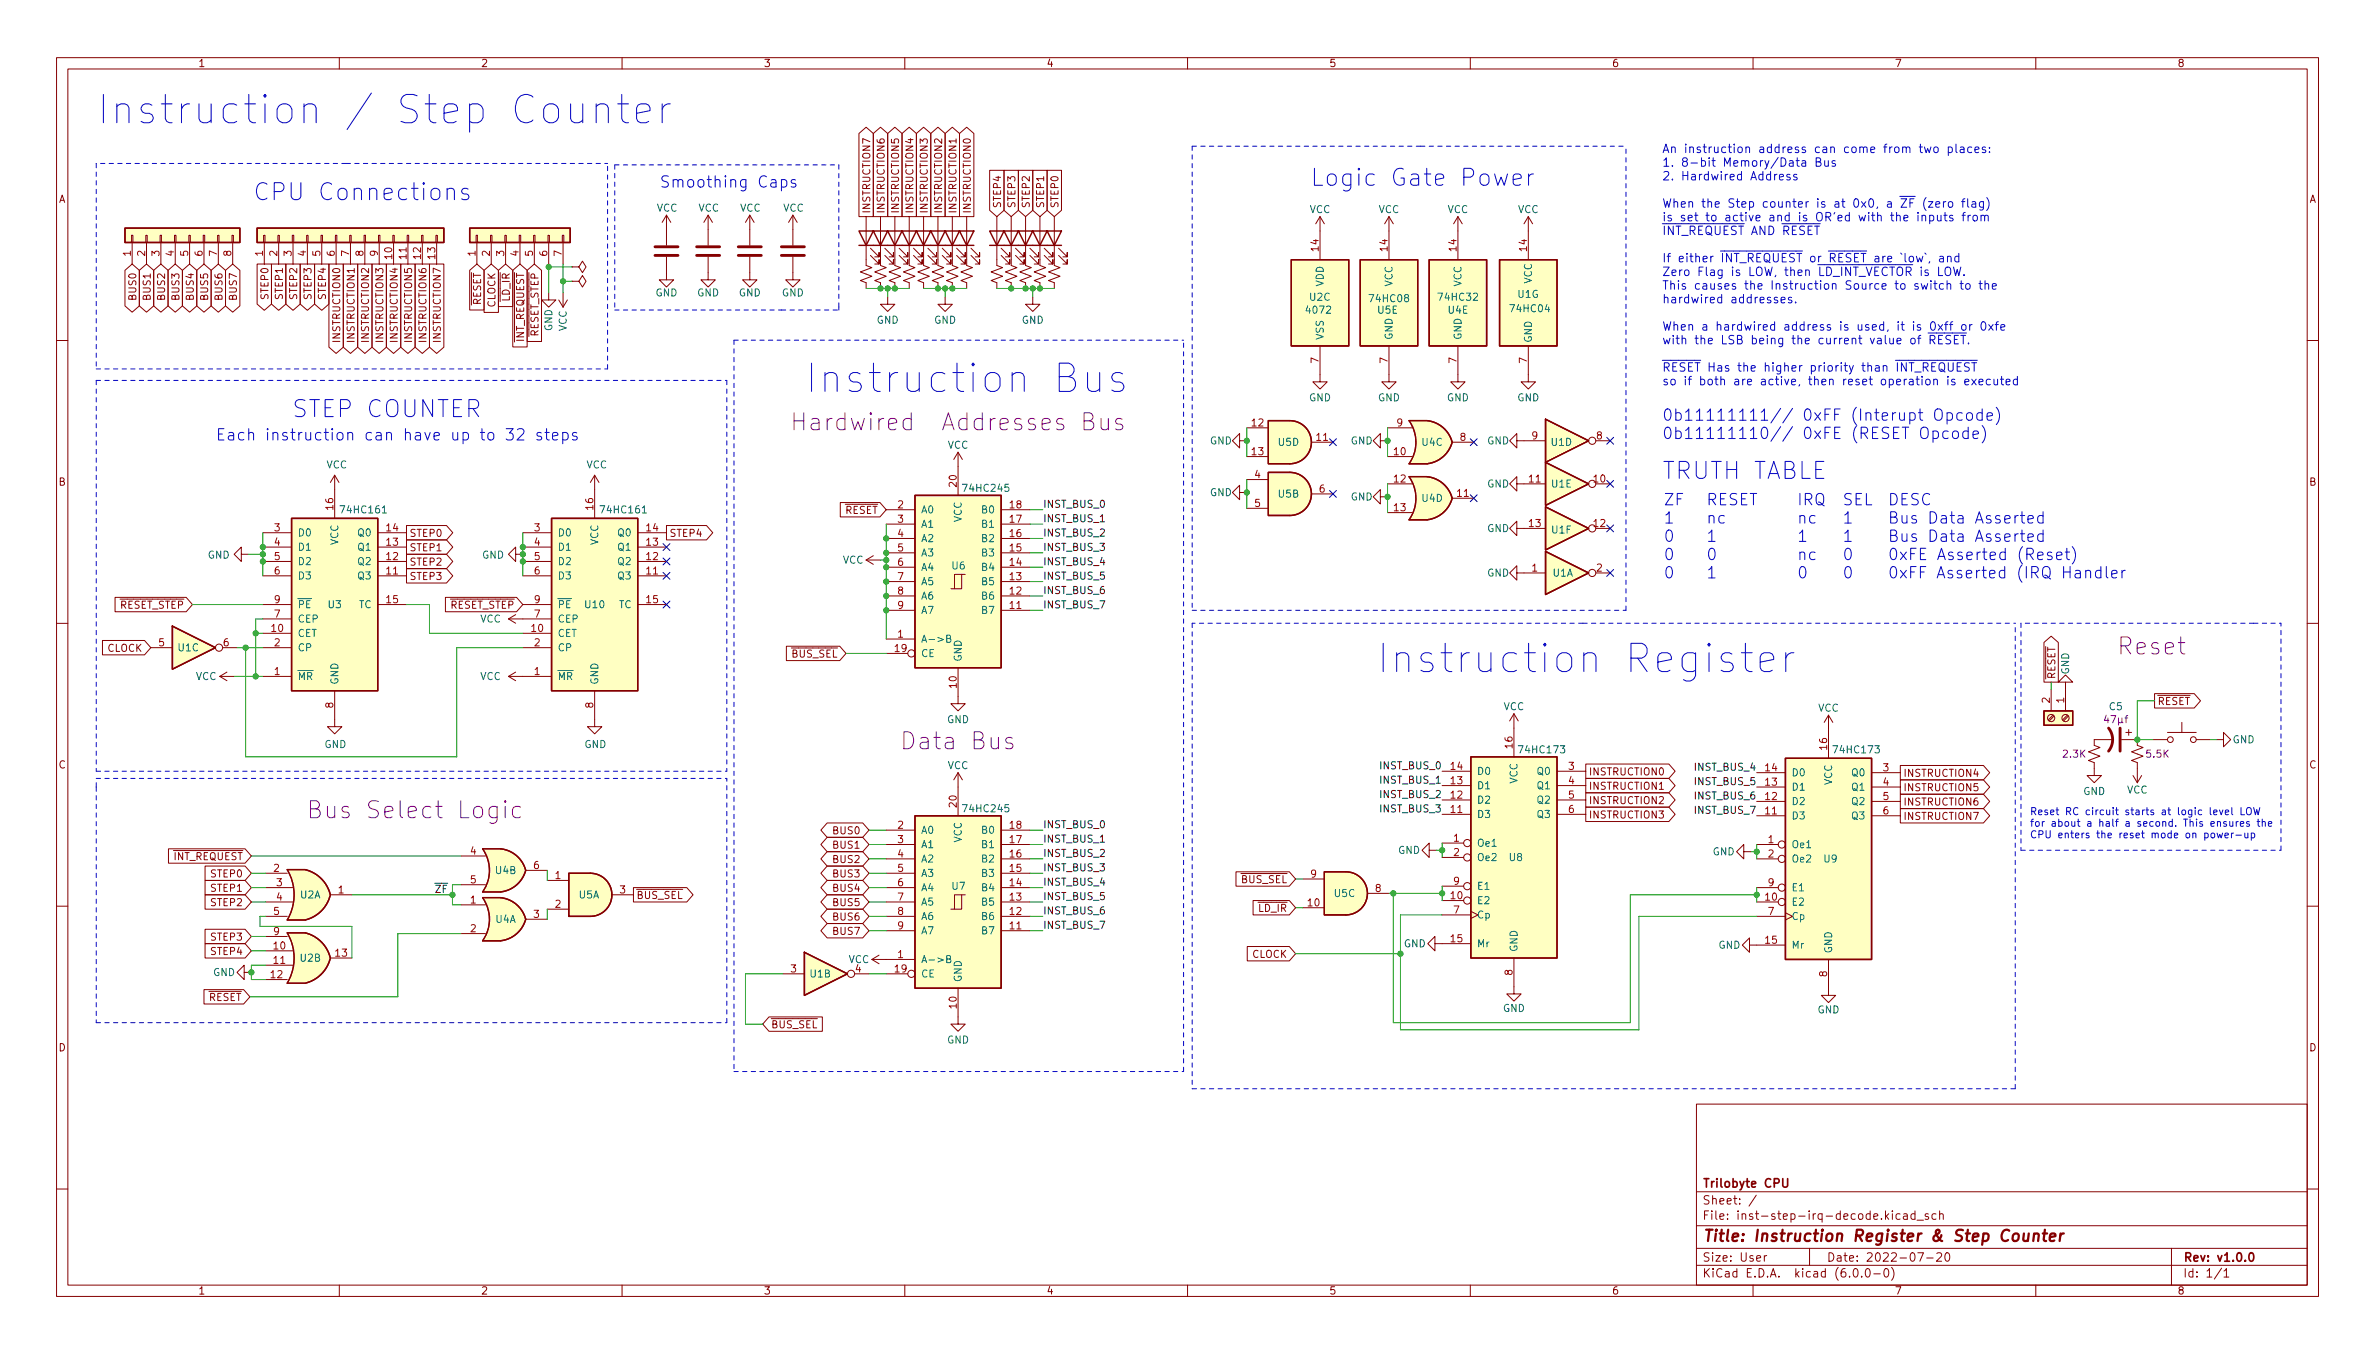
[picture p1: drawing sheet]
<svg xmlns="http://www.w3.org/2000/svg" width="420mm" height="239mm" viewBox="0 0 420 239" stroke-linecap="round" stroke-linejoin="round" font-family="sans-serif">
<defs><g id="words">
<g font-size="7" fill="#0000c2">
<text x="17" y="21.9">Instruction / Step Counter</text>
<text x="142.2" y="69.4">Instruction Bus</text>
<text x="243.3" y="119">Instruction Register</text>
</g>
<g font-size="4.2" fill="#0000c2">
<text x="44.7" y="35.4">CPU Connections</text>
<text x="231.6" y="32.9">Logic Gate Power</text>
<text x="51.6" y="73.8">STEP COUNTER</text>
<text x="293.9" y="84.7">TRUTH TABLE</text>
</g>
<g font-size="4.2" fill="#840084">
<text x="142.8" y="76.1">Hardwired Addresses Bus</text>
<text x="374.8" y="115.7">Reset</text>
<text x="160.4" y="132.5">Data Bus</text>
<text x="56.6" y="144.7">Bus Select Logic</text>
</g>
<g font-size="2.8" fill="#0000c2">
<text x="116.6" y="33.2">Smoothing Caps</text>
<text x="38.1" y="77.9">Each instruction can have up to 32 steps</text>
<text x="293.9" y="74.4">0b11111111// 0xFF (Interupt Opcode)</text>
<text x="293.9" y="77.6">0b11111110// 0xFE (RESET Opcode)</text>
<text x="294.1" y="89.3">ZF RESET IRQ SEL DESC</text>
</g>
<text font-size="2.8" fill="#840000" x="301" y="219.5">Title: Instruction Register &amp; Step Counter</text>
<g font-size="2.1" fill="#0000c2">
<text x="293.9" y="27.1">An instruction address can come from two places:</text>
<text x="293.9" y="29.5">1. 8-bit Memory/Data Bus</text>
<text x="293.9" y="31.9">2. Hardwired Address</text>
<text x="293.9" y="36.7">When the Step counter is at 0x0, a ~{ZF} (zero flag)</text>
<text x="293.9" y="39.1">is set to active and is OR'ed with the inputs from</text>
<text x="293.9" y="41.5">~{INT_REQUEST} AND ~{RESET}</text>
<text x="293.9" y="46.4">If either ~{INT_REQUEST} or ~{RESET} are `low`, and</text>
<text x="293.9" y="48.8">Zero Flag is LOW, then ~{LD_INT_VECTOR} is LOW.</text>
<text x="293.9" y="51.2">This causes the Instruction Source to switch to the</text>
<text x="293.9" y="53.6">hardwired addresses.</text>
<text x="293.9" y="58.4">When a hardwired address is used, it is 0xff or 0xfe</text>
<text x="293.9" y="60.9">with the LSB being the current value of ~{RESET}.</text>
<text x="293.9" y="65.7">~{RESET} Has the higher priority than ~{INT_REQUEST}</text>
<text x="293.9" y="68.1">so if both are active, then reset operation is executed</text>
</g>
<g font-size="2.1" fill="#840000">
<text x="301" y="209.9">Trilobyte CPU</text>
<text x="301" y="215.6">File: inst-step-irq-decode.kicad_sch</text>
<text x="301" y="212.9">Sheet: /</text>
<text x="301" y="225.8">KiCad E.D.A. kicad (6.0.0-0)</text>
<text x="301" y="223">Size: User</text>
<text x="323" y="223">Date: 2022-07-20</text>
<text x="386" y="223">Rev: v1.0.0</text>
<text x="386" y="225.8">Id: 1/1</text>
</g>
<g font-size="1.8" fill="#840000">
<text x="35" y="11.8">1</text>
<text x="85" y="11.8">2</text>
<text x="135" y="11.8">3</text>
<text x="185" y="11.8">4</text>
<text x="235" y="11.8">5</text>
<text x="285" y="11.8">6</text>
<text x="335" y="11.8">7</text>
<text x="385" y="11.8">8</text>
<text x="10.3" y="35.8">A</text>
<text x="408.3" y="35.8">A</text>
<text x="153.9" y="37.8" transform="rotate(-90 153.9 37.8)">INSTRUCTION7</text>
<text x="156.4" y="37.8" transform="rotate(-90 156.4 37.8)">INSTRUCTION6</text>
<text x="159" y="37.8" transform="rotate(-90 159 37.8)">INSTRUCTION5</text>
<text x="161.5" y="37.8" transform="rotate(-90 161.5 37.8)">INSTRUCTION4</text>
<text x="164" y="37.8" transform="rotate(-90 164 37.8)">INSTRUCTION3</text>
<text x="166.6" y="37.8" transform="rotate(-90 166.6 37.8)">INSTRUCTION2</text>
<text x="169.1" y="37.8" transform="rotate(-90 169.1 37.8)">INSTRUCTION1</text>
<text x="171.7" y="37.8" transform="rotate(-90 171.7 37.8)">INSTRUCTION0</text>
<text x="177" y="36.9" transform="rotate(-90 177 36.9)">STEP4</text>
<text x="179.5" y="36.9" transform="rotate(-90 179.5 36.9)">STEP3</text>
<text x="182.1" y="36.9" transform="rotate(-90 182.1 36.9)">STEP2</text>
<text x="184.6" y="36.9" transform="rotate(-90 184.6 36.9)">STEP1</text>
<text x="187.2" y="36.9" transform="rotate(-90 187.2 36.9)">STEP0</text>
<text x="24.1" y="52.8" transform="rotate(-90 24.1 52.8)">BUS0</text>
<text x="26.6" y="52.8" transform="rotate(-90 26.6 52.8)">BUS1</text>
<text x="29.2" y="52.8" transform="rotate(-90 29.2 52.8)">BUS2</text>
<text x="31.7" y="52.8" transform="rotate(-90 31.7 52.8)">BUS3</text>
<text x="34.3" y="52.8" transform="rotate(-90 34.3 52.8)">BUS4</text>
<text x="36.8" y="52.8" transform="rotate(-90 36.8 52.8)">BUS5</text>
<text x="39.3" y="52.8" transform="rotate(-90 39.3 52.8)">BUS6</text>
<text x="41.9" y="52.8" transform="rotate(-90 41.9 52.8)">BUS7</text>
<text x="47.5" y="52.8" transform="rotate(-90 47.5 52.8)">STEP0</text>
<text x="50" y="52.8" transform="rotate(-90 50 52.8)">STEP1</text>
<text x="52.5" y="52.8" transform="rotate(-90 52.5 52.8)">STEP2</text>
<text x="55.1" y="52.8" transform="rotate(-90 55.1 52.8)">STEP3</text>
<text x="57.6" y="52.8" transform="rotate(-90 57.6 52.8)">STEP4</text>
<text x="85.1" y="55.4" transform="rotate(-90 85.1 55.4)">~{RESET}</text>
<text x="87.6" y="54.4" transform="rotate(-90 87.6 54.4)">CLOCK</text>
<text x="90.1" y="54.6" transform="rotate(-90 90.1 54.6)">~{LD_IR}</text>
<text x="60.2" y="60.2" transform="rotate(-90 60.2 60.2)">INSTRUCTION0</text>
<text x="62.7" y="60.2" transform="rotate(-90 62.7 60.2)">INSTRUCTION1</text>
<text x="65.2" y="60.2" transform="rotate(-90 65.2 60.2)">INSTRUCTION2</text>
<text x="67.8" y="60.2" transform="rotate(-90 67.8 60.2)">INSTRUCTION3</text>
<text x="70.3" y="60.2" transform="rotate(-90 70.3 60.2)">INSTRUCTION4</text>
<text x="72.9" y="60.2" transform="rotate(-90 72.9 60.2)">INSTRUCTION5</text>
<text x="75.4" y="60.2" transform="rotate(-90 75.4 60.2)">INSTRUCTION6</text>
<text x="77.9" y="60.2" transform="rotate(-90 77.9 60.2)">INSTRUCTION7</text>
<text x="92.7" y="61.9" transform="rotate(-90 92.7 61.9)">~{INT_REQUEST}</text>
<text x="95.2" y="61" transform="rotate(-90 95.2 61)">~{RESET_STEP}</text>
<text x="10.3" y="85.8">B</text>
<text x="408.3" y="85.8">B</text>
<text x="72.4" y="94.9">STEP0</text>
<text x="118.3" y="94.9">STEP4</text>
<text x="148" y="90.8">~{RESET}</text>
<text x="72.4" y="100">STEP2</text>
<text x="72.4" y="97.4">STEP1</text>
<text x="19.7" y="107.6">~{RESET_STEP}</text>
<text x="72.4" y="102.5">STEP3</text>
<text x="78.2" y="107.6">~{RESET_STEP}</text>
<text x="19" y="115.2">CLOCK</text>
<text x="138.6" y="116.2">~{BUS_SEL}</text>
<text x="363.4" y="120.1" transform="rotate(-90 363.4 120.1)">~{RESET}</text>
<text x="381.5" y="124.6">~{RESET}</text>
<text x="10.3" y="135.8">C</text>
<text x="280.9" y="137.1">INSTRUCTION0</text>
<text x="336.5" y="137.3">INSTRUCTION4</text>
<text x="408.3" y="135.8">C</text>
<text x="280.9" y="139.6">INSTRUCTION1</text>
<text x="280.9" y="142.1">INSTRUCTION2</text>
<text x="336.5" y="139.9">INSTRUCTION5</text>
<text x="336.5" y="142.4">INSTRUCTION6</text>
<text x="147.5" y="147.5">BUS0</text>
<text x="280.9" y="144.7">INSTRUCTION3</text>
<text x="336.5" y="144.9">INSTRUCTION7</text>
<text x="29.3" y="152.1">~{INT_REQUEST}</text>
<text x="37.4" y="155.1">STEP0</text>
<text x="147.5" y="155.1">BUS3</text>
<text x="147.5" y="152.6">BUS2</text>
<text x="147.5" y="150">BUS1</text>
<text x="37.4" y="157.6">STEP1</text>
<text x="37.4" y="160.2">STEP2</text>
<text x="112.5" y="158.9">~{BUS_SEL}</text>
<text x="147.5" y="157.6">BUS4</text>
<text x="147.5" y="160.2">BUS5</text>
<text x="218.1" y="156.1">~{BUS_SEL}</text>
<text x="221.2" y="161.2">~{LD_IR}</text>
<text x="37.4" y="166.3">STEP3</text>
<text x="147.5" y="165.3">BUS7</text>
<text x="147.5" y="162.7">BUS6</text>
<text x="37.4" y="168.8">STEP4</text>
<text x="221.4" y="169.3">CLOCK</text>
<text x="35.5" y="176.9">~{RESET}</text>
<text x="10.3" y="185.8">D</text>
<text x="136.3" y="181.8">~{BUS_SEL}</text>
<text x="408.3" y="185.8">D</text>
<text x="35" y="228.8">1</text>
<text x="85" y="228.8">2</text>
<text x="135" y="228.8">3</text>
<text x="185" y="228.8">4</text>
<text x="235" y="228.8">5</text>
<text x="285" y="228.8">6</text>
<text x="335" y="228.8">7</text>
<text x="385" y="228.8">8</text>
</g>
<g font-size="1.8" fill="#006464">
<text x="116.1" y="37.4">VCC</text>
<text x="123.5" y="37.4">VCC</text>
<text x="130.8" y="37.4">VCC</text>
<text x="138.5" y="37.4">VCC</text>
<text x="231.6" y="37.7">VCC</text>
<text x="243.8" y="37.7">VCC</text>
<text x="255.9" y="37.7">VCC</text>
<text x="268.4" y="37.7">VCC</text>
<text x="115.9" y="52.4">GND</text>
<text x="123.3" y="52.4">GND</text>
<text x="130.6" y="52.4">GND</text>
<text x="138.2" y="52.4">GND</text>
<text x="231.6" y="53.2">U2C</text>
<text x="234.1" y="50.7" transform="rotate(-90 234.1 50.7)">VDD</text>
<text x="242.4" y="53.4">74HC08</text>
<text x="246.3" y="50.7" transform="rotate(-90 246.3 50.7)">VCC</text>
<text x="254.6" y="53.2">74HC32</text>
<text x="258.4" y="50.7" transform="rotate(-90 258.4 50.7)">VCC</text>
<text x="268.4" y="52.6">U1G</text>
<text x="270.9" y="50.2" transform="rotate(-90 270.9 50.2)">VCC</text>
<text x="97.7" y="58.5" transform="rotate(-90 97.7 58.5)">GND</text>
<text x="100.2" y="58.6" transform="rotate(-90 100.2 58.6)">VCC</text>
<text x="155" y="57.2">GND</text>
<text x="165.2" y="57.2">GND</text>
<text x="180.7" y="57.2">GND</text>
<text x="231.2" y="55.4">4072</text>
<text x="243.6" y="55.4">U5E</text>
<text x="256.1" y="55.4">U4E</text>
<text x="267.3" y="55.2">74HC04</text>
<text x="234.1" y="60.1" transform="rotate(-90 234.1 60.1)">VSS</text>
<text x="246.3" y="60.1" transform="rotate(-90 246.3 60.1)">GND</text>
<text x="258.4" y="60.1" transform="rotate(-90 258.4 60.1)">GND</text>
<text x="270.9" y="60.6" transform="rotate(-90 270.9 60.6)">GND</text>
<text x="231.5" y="70.9">GND</text>
<text x="243.7" y="70.9">GND</text>
<text x="255.8" y="70.9">GND</text>
<text x="268.3" y="70.9">GND</text>
<text x="57.7" y="82.8">VCC</text>
<text x="103.7" y="82.8">VCC</text>
<text x="167.6" y="79.3">VCC</text>
<text x="213.9" y="78.6">GND</text>
<text x="226.1" y="78.8">U5D</text>
<text x="238.8" y="78.6">GND</text>
<text x="251.5" y="78.8">U4C</text>
<text x="263" y="78.6">GND</text>
<text x="274.3" y="78.8">U1D</text>
<text x="170.6" y="86.9">74HC245</text>
<text x="213.9" y="87.7">GND</text>
<text x="226.1" y="88">U5B</text>
<text x="238.8" y="88.5">GND</text>
<text x="251.5" y="88.7">U4D</text>
<text x="263" y="86.2">GND</text>
<text x="274.4" y="86.2">U1E</text>
<text x="52.6" y="94.8">D0</text>
<text x="60.5" y="90.7">74HC161</text>
<text x="63.4" y="94.8">Q0</text>
<text x="98.6" y="94.8">D0</text>
<text x="106.5" y="90.7">74HC161</text>
<text x="109.4" y="94.8">Q0</text>
<text x="162.8" y="90.7">A0</text>
<text x="162.8" y="93.3">A1</text>
<text x="162.8" y="95.8">A2</text>
<text x="170.1" y="92.3" transform="rotate(-90 170.1 92.3)">VCC</text>
<text x="173.8" y="95.8">B2</text>
<text x="173.8" y="93.3">B1</text>
<text x="173.8" y="90.7">B0</text>
<text x="263" y="94">GND</text>
<text x="274.4" y="94.3">U1F</text>
<text x="36.7" y="98.7">GND</text>
<text x="52.6" y="97.3">D1</text>
<text x="52.6" y="99.9">D2</text>
<text x="59.8" y="96.4" transform="rotate(-90 59.8 96.4)">VCC</text>
<text x="63.4" y="99.9">Q2</text>
<text x="63.4" y="97.3">Q1</text>
<text x="85.2" y="98.7">GND</text>
<text x="98.6" y="97.3">D1</text>
<text x="98.6" y="99.9">D2</text>
<text x="105.8" y="96.4" transform="rotate(-90 105.8 96.4)">VCC</text>
<text x="109.4" y="99.9">Q2</text>
<text x="109.4" y="97.3">Q1</text>
<text x="149" y="99.6">VCC</text>
<text x="162.8" y="98.4">A3</text>
<text x="162.8" y="100.9">A4</text>
<text x="168.4" y="100.7">U6</text>
<text x="173.8" y="100.9">B4</text>
<text x="173.8" y="98.4">B3</text>
<text x="263" y="101.9">GND</text>
<text x="274.6" y="101.9">U1A</text>
<text x="52.6" y="102.4">D3</text>
<text x="52.6" y="107.5">~{PE} U3</text>
<text x="63.4" y="102.4">Q3</text>
<text x="63.4" y="107.5">TC</text>
<text x="98.6" y="102.4">D3</text>
<text x="98.6" y="107.5">~{PE} U10</text>
<text x="109.4" y="102.4">Q3</text>
<text x="109.4" y="107.5">TC</text>
<text x="162.8" y="103.4">A5</text>
<text x="162.8" y="106">A6</text>
<text x="173.8" y="106">B6</text>
<text x="173.8" y="103.4">B5</text>
<text x="52.6" y="112.6">CET</text>
<text x="52.6" y="110">CEP</text>
<text x="84.9" y="110">VCC</text>
<text x="98.6" y="112.6">CET</text>
<text x="98.6" y="110">CEP</text>
<text x="162.8" y="113.6">A-&gt;B</text>
<text x="162.8" y="108.5">A7</text>
<text x="173.8" y="108.5">B7</text>
<text x="31.5" y="115.1">U1C</text>
<text x="52.6" y="115.1">CP</text>
<text x="98.6" y="115.1">CP</text>
<text x="162.8" y="116.1">CE</text>
<text x="170.1" y="117" transform="rotate(-90 170.1 117)">GND</text>
<text x="365.9" y="119.3" transform="rotate(-90 365.9 119.3)">GND</text>
<text x="34.6" y="120.2">VCC</text>
<text x="52.6" y="120.2">~{MR}</text>
<text x="59.8" y="121.1" transform="rotate(-90 59.8 121.1)">GND</text>
<text x="84.9" y="120.2">VCC</text>
<text x="98.6" y="120.2">~{MR}</text>
<text x="105.8" y="121.1" transform="rotate(-90 105.8 121.1)">GND</text>
<text x="265.8" y="125.5">VCC</text>
<text x="321.5" y="125.8">VCC</text>
<text x="373" y="125.5">C5</text>
<text x="167.5" y="127.8">GND</text>
<text x="394.8" y="131.4">GND</text>
<text x="57.3" y="132.2">GND</text>
<text x="103.3" y="132.2">GND</text>
<text x="167.6" y="136">VCC</text>
<text x="261.1" y="137">D0</text>
<text x="268.9" y="133.2">74HC173</text>
<text x="272" y="137">Q0</text>
<text x="316.7" y="137.2">D0</text>
<text x="324.5" y="133.2">74HC173</text>
<text x="327.6" y="137.2">Q0</text>
<text x="170.6" y="143.6">74HC245</text>
<text x="261.1" y="142.1">D2</text>
<text x="261.1" y="139.5">D1</text>
<text x="268.4" y="138.5" transform="rotate(-90 268.4 138.5)">VCC</text>
<text x="272" y="139.5">Q1</text>
<text x="272" y="142.1">Q2</text>
<text x="316.7" y="142.3">D2</text>
<text x="316.7" y="139.8">D1</text>
<text x="324" y="138.8" transform="rotate(-90 324 138.8)">VCC</text>
<text x="327.6" y="139.8">Q1</text>
<text x="327.6" y="142.3">Q2</text>
<text x="368.4" y="140.5">GND</text>
<text x="376.1" y="140.3">VCC</text>
<text x="162.8" y="147.4">A0</text>
<text x="162.8" y="149.9">A1</text>
<text x="170.1" y="149" transform="rotate(-90 170.1 149)">VCC</text>
<text x="173.8" y="149.9">B1</text>
<text x="173.8" y="147.4">B0</text>
<text x="261.1" y="149.7">Oe1</text>
<text x="261.1" y="144.6">D3</text>
<text x="272" y="144.6">Q3</text>
<text x="316.7" y="149.9">Oe1</text>
<text x="316.7" y="144.8">D3</text>
<text x="327.6" y="144.8">Q3</text>
<text x="87.6" y="154.5">U4B</text>
<text x="162.8" y="152.5">A2</text>
<text x="162.8" y="155">A3</text>
<text x="173.8" y="155">B3</text>
<text x="173.8" y="152.5">B2</text>
<text x="247.2" y="150.9">GND</text>
<text x="261.1" y="152.2">Oe2</text>
<text x="266.9" y="152.2">U8</text>
<text x="302.8" y="151.2">GND</text>
<text x="316.7" y="152.5">Oe2</text>
<text x="322.5" y="152.5">U9</text>
<text x="53.1" y="158.8">U2A</text>
<text x="102.4" y="158.8">U5A</text>
<text x="162.8" y="157.5">A4</text>
<text x="162.8" y="160.1">A5</text>
<text x="168.4" y="157.3">U7</text>
<text x="173.8" y="160.1">B5</text>
<text x="173.8" y="157.5">B4</text>
<text x="236" y="158.6">U5C</text>
<text x="261.1" y="159.8">E2</text>
<text x="261.1" y="157.3">E1</text>
<text x="316.7" y="160.1">E2</text>
<text x="316.7" y="157.5">E1</text>
<text x="87.6" y="163.1">U4A</text>
<text x="162.8" y="162.6">A6</text>
<text x="162.8" y="165.2">A7</text>
<text x="173.8" y="165.2">B7</text>
<text x="173.8" y="162.6">B6</text>
<text x="248.2" y="167.5">GND</text>
<text x="261.1" y="167.5">Mr</text>
<text x="261.1" y="162.4">Cp</text>
<text x="303.9" y="167.7">GND</text>
<text x="316.7" y="167.7">Mr</text>
<text x="316.7" y="162.6">Cp</text>
<text x="37.7" y="172.5">GND</text>
<text x="53.1" y="170">U2B</text>
<text x="143.3" y="172.8">U1B</text>
<text x="150" y="170.2">VCC</text>
<text x="162.8" y="170.2">A-&gt;B</text>
<text x="162.8" y="172.8">CE</text>
<text x="170.1" y="173.7" transform="rotate(-90 170.1 173.7)">GND</text>
<text x="268.4" y="168.3" transform="rotate(-90 268.4 168.3)">GND</text>
<text x="324" y="168.6" transform="rotate(-90 324 168.6)">GND</text>
<text x="265.8" y="178.9">GND</text>
<text x="321.4" y="179.1">GND</text>
<text x="167.5" y="184.5">GND</text>
</g>
<g font-size="1.8" fill="#a90000">
<text x="23.1" y="45.3" transform="rotate(-90 23.1 45.3)">1</text>
<text x="25.7" y="45.3" transform="rotate(-90 25.7 45.3)">2</text>
<text x="28.2" y="45.3" transform="rotate(-90 28.2 45.3)">3</text>
<text x="30.7" y="45.3" transform="rotate(-90 30.7 45.3)">4</text>
<text x="33.3" y="45.3" transform="rotate(-90 33.3 45.3)">5</text>
<text x="35.8" y="45.3" transform="rotate(-90 35.8 45.3)">6</text>
<text x="38.4" y="45.3" transform="rotate(-90 38.4 45.3)">7</text>
<text x="40.9" y="45.3" transform="rotate(-90 40.9 45.3)">8</text>
<text x="46.5" y="45.3" transform="rotate(-90 46.5 45.3)">1</text>
<text x="49" y="45.3" transform="rotate(-90 49 45.3)">2</text>
<text x="51.6" y="45.3" transform="rotate(-90 51.6 45.3)">3</text>
<text x="54.1" y="45.3" transform="rotate(-90 54.1 45.3)">4</text>
<text x="56.6" y="45.3" transform="rotate(-90 56.6 45.3)">5</text>
<text x="59.2" y="45.3" transform="rotate(-90 59.2 45.3)">6</text>
<text x="61.7" y="45.3" transform="rotate(-90 61.7 45.3)">7</text>
<text x="64.3" y="45.3" transform="rotate(-90 64.3 45.3)">8</text>
<text x="66.8" y="45.3" transform="rotate(-90 66.8 45.3)">9</text>
<text x="69.3" y="45.8" transform="rotate(-90 69.3 45.8)">10</text>
<text x="71.9" y="45.8" transform="rotate(-90 71.9 45.8)">11</text>
<text x="74.4" y="45.8" transform="rotate(-90 74.4 45.8)">12</text>
<text x="77" y="45.8" transform="rotate(-90 77 45.8)">13</text>
<text x="84.1" y="45.3" transform="rotate(-90 84.1 45.3)">1</text>
<text x="86.6" y="45.3" transform="rotate(-90 86.6 45.3)">2</text>
<text x="89.2" y="45.3" transform="rotate(-90 89.2 45.3)">3</text>
<text x="91.7" y="45.3" transform="rotate(-90 91.7 45.3)">4</text>
<text x="94.2" y="45.3" transform="rotate(-90 94.2 45.3)">5</text>
<text x="96.8" y="45.3" transform="rotate(-90 96.8 45.3)">6</text>
<text x="99.3" y="45.3" transform="rotate(-90 99.3 45.3)">7</text>
<text x="233.2" y="44.4" transform="rotate(-90 233.2 44.4)">14</text>
<text x="245.4" y="44.4" transform="rotate(-90 245.4 44.4)">14</text>
<text x="257.6" y="44.4" transform="rotate(-90 257.6 44.4)">14</text>
<text x="270" y="44.4" transform="rotate(-90 270 44.4)">14</text>
<text x="233.2" y="64.2" transform="rotate(-90 233.2 64.2)">7</text>
<text x="245.4" y="64.2" transform="rotate(-90 245.4 64.2)">7</text>
<text x="257.6" y="64.2" transform="rotate(-90 257.6 64.2)">7</text>
<text x="270" y="64.2" transform="rotate(-90 270 64.2)">7</text>
<text x="221.4" y="75.4">12</text>
<text x="232.8" y="77.9">11</text>
<text x="247" y="75.4">9</text>
<text x="258.2" y="77.9">8</text>
<text x="270.9" y="77.7">9</text>
<text x="282.3" y="77.7">8</text>
<text x="221.4" y="80.5">13</text>
<text x="246.5" y="80.5">10</text>
<text x="158.8" y="89.9">2</text>
<text x="169.2" y="86" transform="rotate(-90 169.2 86)">20</text>
<text x="178.6" y="89.9">18</text>
<text x="221.9" y="84.5">4</text>
<text x="221.9" y="89.6">5</text>
<text x="233.3" y="87.1">6</text>
<text x="246.5" y="85.3">12</text>
<text x="257.7" y="87.8">11</text>
<text x="270.4" y="85.3">11</text>
<text x="281.8" y="85.3">10</text>
<text x="48.5" y="93.9">3</text>
<text x="58.9" y="90.1" transform="rotate(-90 58.9 90.1)">16</text>
<text x="68.4" y="93.9">14</text>
<text x="94.5" y="93.9">3</text>
<text x="104.9" y="90.1" transform="rotate(-90 104.9 90.1)">16</text>
<text x="114.3" y="93.9">14</text>
<text x="158.8" y="92.4">3</text>
<text x="158.8" y="94.9">4</text>
<text x="178.6" y="94.9">16</text>
<text x="178.6" y="92.4">17</text>
<text x="246.5" y="90.4">13</text>
<text x="270.4" y="93.2">13</text>
<text x="281.8" y="93.2">12</text>
<text x="48.5" y="96.5">4</text>
<text x="48.5" y="99">5</text>
<text x="48.5" y="101.5">6</text>
<text x="68.4" y="101.5">11</text>
<text x="68.4" y="99">12</text>
<text x="68.4" y="96.5">13</text>
<text x="94.5" y="96.5">4</text>
<text x="94.5" y="99">5</text>
<text x="94.5" y="101.5">6</text>
<text x="114.3" y="101.5">11</text>
<text x="114.3" y="99">12</text>
<text x="114.3" y="96.5">13</text>
<text x="158.8" y="97.5">5</text>
<text x="158.8" y="100">6</text>
<text x="178.6" y="100">14</text>
<text x="178.6" y="97.5">15</text>
<text x="270.9" y="101">1</text>
<text x="282.3" y="101">2</text>
<text x="48.5" y="106.6">9</text>
<text x="68.4" y="106.6">15</text>
<text x="94.5" y="106.6">9</text>
<text x="114.3" y="106.6">15</text>
<text x="158.8" y="102.6">7</text>
<text x="158.8" y="105.1">8</text>
<text x="158.8" y="107.6">9</text>
<text x="178.6" y="107.6">11</text>
<text x="178.6" y="105.1">12</text>
<text x="178.6" y="102.6">13</text>
<text x="48" y="111.7">10</text>
<text x="48.5" y="109.2">7</text>
<text x="94" y="111.7">10</text>
<text x="94.5" y="109.2">7</text>
<text x="158.8" y="112.7">1</text>
<text x="28.1" y="114.2">5</text>
<text x="39.5" y="114.2">6</text>
<text x="48.5" y="119.3">1</text>
<text x="48.5" y="114.2">2</text>
<text x="94.5" y="119.3">1</text>
<text x="94.5" y="114.2">2</text>
<text x="158.3" y="115.3">19</text>
<text x="58.9" y="125.1" transform="rotate(-90 58.9 125.1)">8</text>
<text x="104.9" y="125.1" transform="rotate(-90 104.9 125.1)">8</text>
<text x="169.2" y="121.6" transform="rotate(-90 169.2 121.6)">10</text>
<text x="362.5" y="124.3" transform="rotate(-90 362.5 124.3)">2</text>
<text x="365" y="124.3" transform="rotate(-90 365 124.3)">1</text>
<text x="256.6" y="136.1">14</text>
<text x="267.5" y="132.2" transform="rotate(-90 267.5 132.2)">16</text>
<text x="277.4" y="136.1">3</text>
<text x="312.2" y="136.3">14</text>
<text x="323.1" y="132.5" transform="rotate(-90 323.1 132.5)">16</text>
<text x="333" y="136.3">3</text>
<text x="169.2" y="142.7" transform="rotate(-90 169.2 142.7)">20</text>
<text x="256.6" y="143.7">11</text>
<text x="256.6" y="141.2">12</text>
<text x="256.6" y="138.6">13</text>
<text x="277.4" y="138.6">4</text>
<text x="277.4" y="141.2">5</text>
<text x="277.4" y="143.7">6</text>
<text x="312.2" y="144">11</text>
<text x="312.2" y="141.4">12</text>
<text x="312.2" y="138.9">13</text>
<text x="333" y="138.9">4</text>
<text x="333" y="141.4">5</text>
<text x="333" y="144">6</text>
<text x="158.8" y="146.5">2</text>
<text x="158.8" y="149">3</text>
<text x="178.6" y="149">17</text>
<text x="178.6" y="146.5">18</text>
<text x="257.1" y="148.8">1</text>
<text x="312.7" y="149">1</text>
<text x="48.4" y="154.1">2</text>
<text x="83.2" y="151.1">4</text>
<text x="94.4" y="153.6">6</text>
<text x="98.2" y="155.4">1</text>
<text x="158.8" y="151.6">4</text>
<text x="158.8" y="154.1">5</text>
<text x="178.6" y="154.1">15</text>
<text x="178.6" y="151.6">16</text>
<text x="231.8" y="155.1">9</text>
<text x="257.1" y="151.3">2</text>
<text x="312.7" y="151.6">2</text>
<text x="48.4" y="161.7">5</text>
<text x="48.9" y="156.7">3</text>
<text x="48.9" y="159.2">4</text>
<text x="59.8" y="157.9">1</text>
<text x="83.2" y="159.7">1</text>
<text x="83.2" y="156.2">5</text>
<text x="98.2" y="160.5">2</text>
<text x="109.6" y="157.9">3</text>
<text x="158.8" y="156.7">6</text>
<text x="158.8" y="159.2">7</text>
<text x="158.8" y="161.7">8</text>
<text x="178.6" y="161.7">12</text>
<text x="178.6" y="159.2">13</text>
<text x="178.6" y="156.7">14</text>
<text x="231.3" y="160.2">10</text>
<text x="243.2" y="157.7">8</text>
<text x="256.6" y="158.9">10</text>
<text x="257.1" y="161.5">7</text>
<text x="257.1" y="156.4">9</text>
<text x="312.2" y="159.2">10</text>
<text x="312.7" y="161.7">7</text>
<text x="312.7" y="156.7">9</text>
<text x="48.4" y="165.3">9</text>
<text x="48.4" y="167.8">10</text>
<text x="83.2" y="164.8">2</text>
<text x="94.4" y="162.2">3</text>
<text x="158.8" y="164.3">9</text>
<text x="178.6" y="164.3">11</text>
<text x="256.6" y="166.6">15</text>
<text x="312.2" y="166.8">15</text>
<text x="47.9" y="172.9">12</text>
<text x="48.4" y="170.4">11</text>
<text x="59.3" y="169.1">13</text>
<text x="139.8" y="171.9">3</text>
<text x="151.3" y="171.9">4</text>
<text x="158.3" y="171.9">19</text>
<text x="158.8" y="169.4">1</text>
<text x="267.5" y="172.4" transform="rotate(-90 267.5 172.4)">8</text>
<text x="323.1" y="172.6" transform="rotate(-90 323.1 172.6)">8</text>
<text x="169.2" y="178.2" transform="rotate(-90 169.2 178.2)">10</text>
</g>
<g font-size="1.8" fill="#0f0f0f">
<text x="184.4" y="89.8">INST_BUS_0</text>
<text x="184.4" y="92.3">INST_BUS_1</text>
<text x="184.4" y="94.8">INST_BUS_2</text>
<text x="184.4" y="97.4">INST_BUS_3</text>
<text x="184.4" y="99.9">INST_BUS_4</text>
<text x="184.4" y="105">INST_BUS_6</text>
<text x="184.4" y="102.5">INST_BUS_5</text>
<text x="184.4" y="107.5">INST_BUS_7</text>
<text x="244.3" y="136">INST_BUS_0</text>
<text x="299.9" y="136.2">INST_BUS_4</text>
<text x="244.3" y="138.5">INST_BUS_1</text>
<text x="244.3" y="143.6">INST_BUS_3</text>
<text x="244.3" y="141.1">INST_BUS_2</text>
<text x="299.9" y="143.9">INST_BUS_7</text>
<text x="299.9" y="141.3">INST_BUS_6</text>
<text x="299.9" y="138.8">INST_BUS_5</text>
<text x="184.4" y="148.9">INST_BUS_1</text>
<text x="184.4" y="146.4">INST_BUS_0</text>
<text x="184.4" y="154">INST_BUS_3</text>
<text x="184.4" y="151.5">INST_BUS_2</text>
<text x="184.4" y="156.6">INST_BUS_4</text>
<text x="184.4" y="161.6">INST_BUS_6</text>
<text x="184.4" y="159.1">INST_BUS_5</text>
<text x="184.4" y="164.2">INST_BUS_7</text>
</g>
<g font-size="1.8" fill="#840084">
<text x="364.9" y="133.9">2.3K</text>
<text x="379.6" y="133.9">5.5K</text>
</g>
<g font-size="1.8" fill="#0000c2">
<text x="358.9" y="144.1">Reset RC circuit starts at logic level LOW</text>
<text x="358.9" y="146.1">for about a half a second. This ensures the</text>
<text x="358.9" y="148.2">CPU enters the reset mode on power-up</text>
</g>
<text font-size="1.8" fill="#009600" x="75.7" y="157.8">~{ZF}</text>
</g></defs>
<g fill="none" stroke="#840000" stroke-width=".18">
<path d="M10 10.2h400v219h-400zM12 12.2h396v215h-396zM60 10.2v2M110 10.2v2M160 10.2v2M210 10.2v2M260 10.2v2M310 10.2v2M360 10.2v2M117.9 38v5.4M117.9 38l-.8 1.3M117.9 38l.7 1.3"/>
<path d="M125.2 38l-.7 1.3M125.2 38v5.4M125.2 38l.8 1.3M132.6 38l-.8 1.3M132.6 38v5.4M132.6 38l.7 1.3M140.2 38v5.4M140.2 38l-.8 1.3M140.2 38l.8 1.3M151.9 23.6l1.3-1.1 1.2 1.1v14.7h-2.5zM153.2 38.3v8.6l1 .4-2.1 .8 2.1 .7-2.1 .8 1.1 .4v1M154.4 23.6l1.3-1.1 1.3 1.1v14.7h-2.6z"/>
<path d="M155.7 38.3v8.6l1 .4-2 .8 2 .7-2 .8 1 .4v1M157 23.6l1.2-1.1 1.3 1.1v14.7h-2.5zM158.2 38.3v8.6l1.1 .4-2.1 .8 2.1 .7-2.1 .8 1 .4v1M159.5 23.6l1.3-1.1 1.3 1.1v14.7h-2.6zM160.8 38.3v8.6l1 .4-2 .8 2 .7-2 .8 1 .4v1M162.1 23.6l1.2-1.1 1.3 1.1v14.7h-2.5zM163.3 38.3v8.6l1 .4-2 .8 2 .7-2 .8 1 .4v1M164.6 23.6l1.3-1.1 1.2 1.1v14.7h-2.5zM165.9 38.3v8.6l1 .4-2.1 .8 2.1 .7-2.1 .8 1.1 .4v1M167.1 23.6l1.3-1.1 1.3 1.1v14.7h-2.6zM168.4 38.3v8.6l1 .4-2 .8 2 .7-2 .8 1 .4v1M169.7 23.6l1.2-1.1 1.3 1.1v14.7h-2.5z"/>
<path d="M170.9 38.3v8.6l1.1 .4-2.1 .8 2.1 .7-2.1 .8 1 .4v1M175 30.1h2.5v7.1l-1.2 1.1-1.3-1.1zM176.3 38.3v8.6l1 .4-2 .8 2 .7-2 .8 1 .4v1M177.5 30.1h2.6v7.1l-1.3 1.1-1.3-1.1zM178.8 38.3v8.6l1 .4-2 .8 2 .7-2 .8 1 .4v1M180.1 30.1h2.5v7.1l-1.2 1.1-1.3-1.1zM181.4 38.3v8.6l1 .4-2.1 .8 2.1 .7-2.1 .8 1.1 .4v1M182.6 30.1h2.6v7.1l-1.3 1.1-1.3-1.1zM183.9 38.3v8.6l1 .4-2 .8 2 .7-2 .8 1 .4v1M185.2 30.1h2.5v7.1l-1.3 1.1-1.2-1.1zM186.4 38.3v8.6l1.1 .4-2.1 .8 2.1 .7-2.1 .8 1 .4v1M233.4 38.3l-.7 1.3"/>
<path d="M233.4 38.3v7.6M233.4 38.3l.8 1.3M245.6 38.3l-.7 1.3M245.6 38.3v7.6M245.6 38.3l.8 1.3M257.8 38.3l-.8 1.3M257.8 38.3v7.6M257.8 38.3l.8 1.3M270.3 38.3v7.6M270.3 38.3l-.8 1.3M270.3 38.3l.7 1.3M22.1 47.8l1.3-1.1 1.2 1.1v6.3l-1.2 1.1-1.3-1.1z"/>
<path d="M23.2 41.6h.3v1.3h-.3zM23.4 42.9v3.8M24.6 47.8l1.3-1.1 1.3 1.1v6.3l-1.3 1.1-1.3-1.1zM25.8 41.6h.2v1.3h-.2zM25.9 42.9v3.8M27.2 47.8l1.2-1.1 1.3 1.1v6.3l-1.3 1.1-1.2-1.1zM28.3 41.6h.3v1.3h-.3zM28.4 42.9v3.8M29.7 47.8l1.3-1.1 1.3 1.1v6.3l-1.3 1.1-1.3-1.1zM30.9 41.6h.2v1.3h-.2zM31 42.9v3.8M32.3 47.8l1.2-1.1 1.3 1.1v6.3l-1.3 1.1-1.2-1.1z"/>
<path d="M33.4 41.6h.3v1.3h-.3zM33.5 42.9v3.8M34.8 47.8l1.3-1.1 1.2 1.1v6.3l-1.2 1.1-1.3-1.1zM35.9 41.6h.3v1.3h-.3zM36.1 42.9v3.8M37.3 47.8l1.3-1.1 1.3 1.1v6.3l-1.3 1.1-1.3-1.1zM38.5 41.6h.2v1.3h-.2zM38.6 42.9v3.8M39.9 47.8l1.2-1.1 1.3 1.1v6.3l-1.3 1.1-1.2-1.1zM41 41.6h.3v1.3h-.3zM41.1 42.9v3.8M45.5 46.7h2.5v7.1l-1.3 1.1-1.2-1.1z"/>
<path d="M46.6 41.6h.3v1.3h-.3zM46.7 42.9v3.8M48 46.7h2.5v7.1l-1.2 1.1-1.3-1.1zM49.1 41.6h.3v1.3h-.3zM49.3 42.9v3.8M50.5 46.7h2.6v7.1l-1.3 1.1-1.3-1.1zM51.7 41.6h.2v1.3h-.2zM51.8 42.9v3.8M53.1 46.7h2.5v7.1l-1.2 1.1-1.3-1.1zM54.2 41.6h.3v1.3h-.3zM54.4 42.9v3.8M55.6 46.7h2.6v7.1l-1.3 1.1-1.3-1.1z"/>
<path d="M56.8 41.6h.2v1.3h-.2zM56.9 42.9v3.8M58.2 46.7h2.5v14.7l-1.3 1.1-1.2-1.1zM59.3 41.6h.3v1.3h-.3zM59.4 42.9v3.8M60.7 46.7h2.5v14.7l-1.2 1.1-1.3-1.1zM61.8 41.6h.3v1.3h-.3zM62 42.9v3.8M63.2 46.7h2.6v14.7l-1.3 1.1-1.3-1.1zM64.4 41.6h.2v1.3h-.2zM64.5 42.9v3.8M65.8 46.7h2.5v14.7l-1.2 1.1-1.3-1.1z"/>
<path d="M66.9 41.6h.3v1.3h-.3zM67.1 42.9v3.8M68.3 46.7h2.6v14.7l-1.3 1.1-1.3-1.1zM69.5 41.6h.2v1.3h-.2zM69.6 42.9v3.8M70.9 46.7h2.5v14.7l-1.3 1.1-1.2-1.1zM72 41.6h.3v1.3h-.3zM72.1 42.9v3.8M73.4 46.7h2.5v14.7l-1.2 1.1-1.3-1.1zM74.5 41.6h.3v1.3h-.3zM74.7 42.9v3.8M75.9 46.7h2.6v14.7l-1.3 1.1-1.3-1.1z"/>
<path d="M77.1 41.6h.2v1.3h-.2zM77.2 42.9v3.8M83.1 47.8l1.2-1.1 1.3 1.1v7h-2.5zM84.2 41.6h.3v1.3h-.3zM84.3 42.9v3.8M85.6 47.8l1.3-1.1 1.2 1.1v7.4h-2.5zM86.7 41.6h.3v1.3h-.3zM86.9 42.9v3.8M88.1 47.8l1.3-1.1 1.3 1.1v6.4h-2.6zM89.3 41.6h.2v1.3h-.2zM89.4 42.9v3.8M90.7 47.8l1.2-1.1 1.3 1.1v13.5h-2.5z"/>
<path d="M91.8 41.6h.3v1.3h-.3zM91.9 42.9v3.8M93.2 47.8l1.3-1.1 1.3 1.1v12.6h-2.6zM94.4 41.6h.2v1.3h-.2zM94.5 42.9v3.8M96.9 41.6h.3v1.3h-.3zM97 51.8v1.2h1.3l-1.3 1.3-1.2-1.3h1.2M97 42.9v3.8M98.8 53l.8 1.3M99.4 41.6h.3v1.3h-.3zM99.6 42.9v3.8M99.6 51.8v2.5"/>
<path d="M100.3 53l-.7 1.3M101.1 47.2h1.3l.6-1 .6 1-.6 1-.6-1M101.1 47.2h.1M101.1 49.7h1.3l.6-1 .6 1-.6 1-.6-1M101.1 49.7h.1M117.9 45.4v4.1h1.2l-1.2 1.2-1.3-1.2h1.3M125.2 45.4v4.1h1.3l-1.3 1.2-1.2-1.2h1.2M132.6 45.4v4.1h1.3l-1.3 1.2-1.3-1.2h1.3M140.2 45.4v4.1h1.3l-1.3 1.2-1.3-1.2h1.3M153.9 45.2l1.5 1.5v-.8v.8h-.7M153.9 43.9l1.5 1.5v-.8v.8h-.7M156.5 45.2l1.5 1.5v-.8v.8h-.8"/>
<path d="M156.5 43.9l1.5 1.5v-.8v.8h-.8M157 52.5v1.3h1.2l-1.2 1.3-1.3-1.3h1.3M159 45.2l1.5 1.5v-.8v.8h-.7M159 43.9l1.5 1.5v-.8v.8h-.7M161.5 45.2l1.6 1.5v-.8v.8h-.8M161.5 43.9l1.6 1.5v-.8v.8h-.8M164.1 45.2l1.5 1.5v-.8v.8h-.8M164.1 43.9l1.5 1.5v-.8v.8h-.8M166.6 45.2l1.5 1.5v-.8v.8h-.7M166.6 43.9l1.5 1.5v-.8v.8h-.7M167.1 52.5v1.3h1.3l-1.3 1.3-1.2-1.3h1.2M169.2 45.2l1.5 1.5v-.8v.8h-.8"/>
<path d="M169.2 43.9l1.5 1.5v-.8v.8h-.8M171.7 45.2l1.5 1.5v-.8v.8h-.7M171.7 43.9l1.5 1.5v-.8v.8h-.7M177 45.2l1.6 1.5v-.8v.8h-.8M177 43.9l1.6 1.5v-.8v.8h-.8M179.6 45.2l1.5 1.5v-.8v.8h-.8M179.6 43.9l1.5 1.5v-.8v.8h-.8M182.1 45.2l1.5 1.5v-.8v.8h-.7M182.1 43.9l1.5 1.5v-.8v.8h-.7M182.6 52.5v1.3h1.3l-1.3 1.3-1.2-1.3h1.2M184.7 45.2l1.5 1.5v-.8v.8h-.8M184.7 43.9l1.5 1.5v-.8v.8h-.8"/>
<path d="M187.2 45.2l1.5 1.5v-.8v.8h-.7M187.2 43.9l1.5 1.5v-.8v.8h-.7M10 60.2h2M169.4 80v7.6M169.4 80l-.7 1.2M169.4 80l.8 1.2M219.2 77.9v-1.3l-1.3 1.3 1.3 1.3v-1.3h1.3M220.5 75.6h3.8M231.9 78.2h3.8M233.4 61.2v6.3h1.3l-1.3 1.3-1.2-1.3h1.2M244.1 77.9v-1.3l-1.3 1.3 1.3 1.3v-1.3h1.3M245.4 75.6h4.3"/>
<path d="M245.6 61.2v6.3h1.3l-1.3 1.3-1.3-1.3h1.3M252.3 74.4h-3.1a6.6 6.6 0 0 1 0 7.6h3.1M256.8 78.2h3.8M257.8 61.2v6.3h1.3l-1.3 1.3-1.3-1.3h1.3M268.2 77.9v-1.3l-1.2 1.3 1.2 1.3v-1.3h5.1M270.3 61.2v6.3h1.2l-1.2 1.3-1.3-1.3h1.3M282.2 77.9h2.5M408 60.2h2M42.7 98v-1.3l-1.3 1.3 1.3 1.3v-1.3h1.2M46.5 99.3h5.1M46.5 96.7h5.1M46.5 94.2h5.1"/>
<path d="M59.2 84l-.8 1.3M59.2 84v7.6M59.2 84l.7 1.3M66.8 99.3h5.1M66.8 96.7h5.1M66.8 94.2h5.1M71.9 92.9h7.1l1.1 1.3-1.1 1.2h-7.1zM71.9 98h7.1l1.1 1.3-1.1 1.2h-7.1zM71.9 95.4h7.1l1.1 1.3-1.1 1.3h-7.1zM91.2 98v-1.3l-1.3 1.3 1.3 1.3v-1.3h1.3M92.5 99.3h5M92.5 96.7h5"/>
<path d="M92.5 94.2h5M105.2 84v7.6M105.2 84l-.8 1.3M105.2 84l.7 1.3M112.8 99.3h5.1M112.8 96.7h5.1M112.8 94.2h5.1M117.9 92.9h7l1.1 1.3-1.1 1.2h-7zM148.6 88.8h7l1.1 1.3-1.1 1.3h-7zM153.2 99l1.2 .8M153.2 99h2.5M154.4 98.2l-1.2 .8"/>
<path d="M156.7 97.7h5.1M156.7 95.2h5.1M156.7 92.7h5.1M156.7 90.1h5.1M177 97.7h5.1M177 95.2h5.1M177 92.7h5.1M177 90.1h5.1M219.2 87.1v-1.3l-1.3 1.3 1.3 1.2v-1.2h1.3M220.5 80.7h3.8M220.5 84.8h3.8M220.5 89.9h3.8"/>
<path d="M231.9 87.3h3.8M244.1 87.8v-1.2l-1.3 1.2 1.3 1.3v-1.3h1.3M245.4 80.7h4.3M245.4 85.5h4.3M245.4 90.6h4.3M252.3 84.3h-3.1a6.6 6.6 0 0 1 0 7.6h3.1M256.8 88.1h3.8M268.2 85.5v-1.2l-1.2 1.2 1.2 1.3v-1.3h5.1M268.2 93.4v-1.3l-1.2 1.3 1.2 1.3v-1.3h5.1M282.2 85.5h2.5M282.2 93.4h2.5M10 110.2h2"/>
<path d="M18.1 113.2h7.5l1.1 1.3-1.1 1.3h-7.5zM20.3 105.6h12.6l1.1 1.3-1.1 1.2h-12.6zM26.7 114.5h3.8M38.9 119.6h2.5M38.9 119.6l1.2 .7M39.4 114.5h2.5M40.1 118.8l-1.2 .8M46.5 119.6h5.1M46.5 114.5h5.1M46.5 112h5.1M46.5 101.8h5.1M46.5 106.9h5.1"/>
<path d="M46.5 109.4h5.1M66.8 101.8h5.1M66.8 106.9h5.1M71.9 100.5h7.1l1.1 1.3-1.1 1.3h-7.1zM78.8 105.6h12.5l1.2 1.3-1.2 1.2h-12.5zM89.9 119.6l1.3 .7M89.9 119.6h7.6M89.9 109.4h7.6M89.9 109.4l1.3 .8M91.2 118.8l-1.3 .8M91.2 108.7l-1.3 .7M92.5 114.5h5"/>
<path d="M92.5 112h5M92.5 101.8h5M92.5 106.9h5M112.8 101.8h5.1M112.8 106.9h5.1M139.1 114.2h9.4l1.1 1.3-1.1 1.3h-9.4zM156.7 113h5.1M156.7 107.9h5.1M156.7 105.4h5.1M156.7 102.8h5.1M156.7 100.3h5.1M156.7 115.5h3.8"/>
<path d="M169.4 118.1v6.3h1.3l-1.3 1.3-1.3-1.3h1.3M170.1 101.5h-1.3v2.6M170.7 101.5h-.6v2.6h-2M177 107.9h5.1M177 105.4h5.1M177 102.8h5.1M177 100.3h5.1M268.2 101.3v-1.3l-1.2 1.3 1.2 1.3v-1.3h5.1M282.2 101.3h2.5M361.4 113.6l1.3-1.1 1.3 1.1v7h-2.6zM408 110.2h2M59.2 122.1v6.4h1.3l-1.3 1.2-1.3-1.2h1.3"/>
<path d="M105.2 122.1v6.4h1.2l-1.2 1.2-1.3-1.2h1.3M169.4 136.6l-.7 1.3M169.4 136.6v7.6M169.4 136.6l.8 1.3M255 138.9h5.1M255 136.3h5.1M267.7 126.2v7.6M267.7 126.2l-.7 1.2M267.7 126.2l.8 1.2M275.3 138.9h5.1M275.3 136.3h5.1M280.4 135.1h14.7l1.1 1.2-1.1 1.3h-14.7z"/>
<path d="M280.4 137.6h14.7l1.1 1.3-1.1 1.2h-14.7zM310.6 139.1h5.1M310.6 136.6h5.1M323.3 126.4l-.7 1.3M323.3 126.4v7.7M323.3 126.4l.8 1.3M331 139.1h5M331 136.6h5M336 137.9h14.7l1.1 1.2-1.1 1.3h-14.7zM336 135.3h14.7l1.1 1.3-1.1 1.3h-14.7zM362.7 121.9v3.8M363 126.4l-.8 .9"/>
<path d="M363.2 126.6l-.8 .8M365.3 120.6h1.2l-1.2-1.3-1.3 1.3h1.3v5.1M365.6 126.4l-.9 .9M365.8 126.6l-.9 .8M373.6 130.8h-3.3v1l1 .3-2 .8 2 .8-2 .7 1 .4v2.3h1.3l-1.3 1.3-1.2-1.3h1.2M375.2 130.8h2.8v1l1 .3-2.1 .8 2.1 .8-2.1 .7 1.1 .4v3.6M375.9 129.5h1M376.4 129v1M377.2 137.1l.8 1.3M378.7 137.1l-.7 1.3M380.7 130.8h2.6M381 122.6h7l1.1 1.3-1.1 1.3h-7z"/>
<path d="M383.3 129.5h5.1M385.8 127.7v1.8M388.4 130.8h2.5M391.9 130.8h1.3v-1.3l1.3 1.3-1.3 1.2v-1.2M29.8 150.1h13.5l1.1 1.2-1.1 1.3h-13.5zM36.3 153.1h7l1.1 1.3-1.1 1.2h-7zM36.3 155.6h7l1.1 1.3-1.1 1.3h-7zM36.3 158.2h7l1.1 1.3-1.1 1.2h-7zM47 159.5h4.8M47 156.9h4.8M47 154.4h3.8M54 153.7h-3.2a8.8 8.8 0 0 1 0 8.9h3.2"/>
<path d="M58.4 158.2h3.8M81.5 160h4.4M81.5 151.3h4.4M81.5 156.4h4.4M88.5 158.7h-3.2a6.6 6.6 0 0 1 0 7.6h3.2M88.5 150.1h-3.2a6.6 6.6 0 0 1 0 7.6h3.2M93 153.9h3.8M96.8 155.6h3.8M108.2 158.2h3.8M112 156.9h9.4l1.2 1.3-1.2 1.3h-9.4zM146.3 155.6h6.3l1.1 1.3-1.1 1.3h-6.3l-1.1-1.3zM146.3 158.2h6.3l1.1 1.3-1.1 1.2h-6.3l-1.1-1.2z"/>
<path d="M146.3 153.1h6.3l1.1 1.3-1.1 1.2h-6.3l-1.1-1.2zM146.3 150.6h6.3l1.1 1.2-1.1 1.3h-6.3l-1.1-1.3zM146.3 148h6.3l1.1 1.3-1.1 1.3h-6.3l-1.1-1.3zM146.3 145.5h6.3l1.1 1.3-1.1 1.2h-6.3l-1.1-1.2zM156.7 149.3h5.1M156.7 159.5h5.1M156.7 151.8h5.1M156.7 156.9h5.1M156.7 154.4h5.1M156.7 146.8h5.1M170.1 158.2h-1.3v2.5M170.7 158.2h-.6v2.5h-2"/>
<path d="M177 149.3h5.1M177 159.5h5.1M177 151.8h5.1M177 156.9h5.1M177 154.4h5.1M177 146.8h5.1M218.6 154.1h9.4l1.1 1.3-1.1 1.3h-9.4zM221.6 159.2h6.4l1.1 1.3-1.1 1.2h-6.4zM230.4 155.4h3.8M241.8 157.9h3.8M252.7 150.3v-1.3l-1.2 1.3 1.2 1.3v-1.3h1.3M255 149h3.8"/>
<path d="M255 159.2h3.8M255 144h5.1M255 141.4h5.1M255 151.6h3.8M255 156.7h3.8M275.3 144h5.1M275.3 141.4h5.1M280.4 142.7h14.7l1.1 1.3-1.1 1.2h-14.7zM280.4 140.1h14.7l1.1 1.3-1.1 1.3h-14.7zM308.4 150.6v-1.3l-1.3 1.3 1.3 1.2v-1.2h1.2M310.6 149.3h3.9M310.6 159.5h3.9"/>
<path d="M310.6 144.2h5.1M310.6 141.7h5.1M310.6 151.8h3.9M310.6 156.9h3.9M331 144.2h5M331 141.7h5M336 142.9h14.7l1.1 1.3-1.1 1.3h-14.7zM336 140.4h14.7l1.1 1.3-1.1 1.2h-14.7zM10 160.2h2M36.1 174.9h7l1.1 1.3-1.1 1.3h-7zM36.3 164.3h7l1.1 1.2-1.1 1.3h-7zM36.3 166.8h7l1.1 1.3-1.1 1.3h-7z"/>
<path d="M43.2 171.9v-1.3l-1.3 1.3 1.3 1.3v-1.3h1.2M47 162h3.8M47 168.1h4.8M47 170.6h4.8M47 173.2h3.8M47 165.5h3.8M54 164.9h-3.2a8.8 8.8 0 0 1 0 8.9h3.2M58.4 169.4h3.8M81.5 165h4.4M93 162.5h3.8M96.8 160.7h3.8M136 179.8h9.4v2.5h-9.4l-1.1-1.3z"/>
<path d="M138.4 172.2h3.8M146.3 163.3h6.3l1.1 1.2-1.1 1.3h-6.3l-1.1-1.3zM146.3 160.7h6.3l1.1 1.3-1.1 1.3h-6.3l-1.1-1.3zM151.1 172.2h2.6M154.2 169.6l1.2 .8M154.2 169.6h7.6M155.4 168.9l-1.2 .7M156.7 162h5.1M156.7 164.5h5.1M156.7 172.2h3.8M169.4 174.7v6.3h1.3l-1.3 1.3-1.3-1.3h1.3M177 162h5.1"/>
<path d="M177 164.5h5.1M220.6 167.3h7.4l1.1 1.3-1.1 1.3h-7.4zM230.4 160.5h3.8M253.7 166.8v-1.3l-1.2 1.3 1.2 1.3v-1.3h6.4M255 161.7h5.1M260.1 161.1l1.3 .6-1.3 .7M267.7 169.4v6.3h1.3l-1.3 1.3-1.3-1.3h1.3M309.4 167.1v-1.3l-1.3 1.3 1.3 1.2v-1.2h6.3M310.6 162h5.1M315.7 161.4l1.3 .6-1.3 .6M323.3 169.6v6.4h1.3l-1.3 1.2-1.2-1.2h1.2M408 160.2h2"/>
<path d="M300 195.2h108v32h-108zM10 210.2h2M300 216.7h108M300 210.7h108M310.6 211.3l-1.3 1.9M334.6 214.1v.1M334.6 214.6v1M336 214.6h-.4l-.3 .2v.5l.1 .2h.6M336.6 214.6h.6l.1 1M337.3 214.9l-.5 .1a.29 .29 0 0 0-.2 .3 .29 .29 0 0 0 .2 .3l.5-.1M338.6 214.6h-.4l-.3 .2v.5l.2 .2h.5M338.6 214.1v1.5"/>
<path d="M339 215.7h1.1M341 214.6h-.4l-.2 .2 .1 .2 .5 .1v.4h-.6M342.4 214.6h-.5l-.3 .2v.5l.2 .2h.6M343 214.7l.2-.1h.4v1M343 214.1v1.5M408 210.2h2M60 227.2v2M110 227.2v2M160 227.2v2M210 227.2v2M260 227.2v2M300 223.7h108"/>
<path d="M300 220.7h108M310 227.2v2M312 222v1M312.4 222h-.3l-.1 .2M320 220.7v3M327.9 224.3h.2a.82 .82 0 0 1 .5 .6 .82 .82 0 0 1-.2 .8l-.2 .1a.81 .81 0 0 1-.6-.7 .81 .81 0 0 1 .3-.8zM329.2 225.6v.2M330.1 224.3h.1a.81 .81 0 0 1 .6 .6 .81 .81 0 0 1-.3 .8l-.2 .1a.82 .82 0 0 1-.5-.7 .82 .82 0 0 1 .3-.8zM331.4 225.2h1.1M333.3 224.4l.2-.1a.8 .8 0 0 1 .5 .7 .8 .8 0 0 1-.5 .8l-.2-.2-.2-.4zM334.5 224a1.72 1.72 0 0 1 0 2.3M339.1 221.5h1l-.6 1.5"/>
<path d="M340.7 222.4h1.2M342.5 221.6l.6-.1 .2 .1 .1 .3-1 1.1h1M344.1 221.5h.2a.81 .81 0 0 1 .6 .6 .81 .81 0 0 1-.3 .8l-.2 .1a.82 .82 0 0 1-.6-.7 .82 .82 0 0 1 .3-.8zM360 227.2v2M384 220.7v6.5M392.9 224.2l-1.3 1.9M393.3 224.7l.4-.4v1.5M393.3 225.8h.8"/>
<circle cx="281.6" cy="77.9" r=".63"/>
<circle cx="281.6" cy="93.4" r=".63"/>
<circle cx="281.6" cy="85.5" r=".63"/>
<circle cx="38.7" cy="114.5" r=".63"/>
<circle cx="161.2" cy="115.5" r=".63"/>
<circle cx="281.6" cy="101.3" r=".63"/>
<circle cx="362.7" cy="126.9" r=".63"/>
<circle cx="365.3" cy="126.9" r=".63"/>
<circle cx="383.8" cy="130.8" r=".51"/>
<circle cx="387.9" cy="130.8" r=".51"/>
<circle cx="259.5" cy="149" r=".63"/>
<circle cx="259.5" cy="151.6" r=".63"/>
<circle cx="259.5" cy="156.7" r=".63"/>
<circle cx="259.5" cy="159.2" r=".63"/>
<circle cx="315.1" cy="149.3" r=".63"/>
<circle cx="315.1" cy="151.8" r=".63"/>
<circle cx="315.1" cy="156.9" r=".63"/>
<circle cx="315.1" cy="159.5" r=".63"/>
<circle cx="150.5" cy="172.2" r=".63"/>
<circle cx="161.2" cy="172.2" r=".63"/>
</g>
<path d="M315.3 208.4v1.2l.2 .3 .5-.1 .1-.2v-1.2M397.9 221.5h.1a.81 .81 0 0 1 .6 .6 .81 .81 0 0 1-.3 .8l-.1 .1a.82 .82 0 0 1-.6-.7 .82 .82 0 0 1 .3-.8z" fill="none" stroke="#840000" stroke-width=".3"/>
<path d="M357.9 218.1l-.1 1.2a.57 .57 0 0 0 .8-.1M358.8 218.1l-.2 1.3M359.7 218.2a.49 .49 0 0 1 .8 .1l-.1 1.1M359.7 218.1l-.2 1.3M361.2 218.1h.8M361.6 217.4l-.2 1.7 .1 .2 .3 .1M362.5 218.7l1-.2-.1-.4h-.5l-.4 .2v1l.2 .1 .6-.1M364.4 218.1l-.2 1.3M365 218.1h-.4l-.3 .3" fill="none" stroke="#840000" stroke-width=".4"/>
<g fill="#ffffc2" stroke="#ffffc2" stroke-width=".18">
<path d="M104.4 154.4a3.8 3.8 0 0 1 3.8 3.8 3.8 3.8 0 0 1-3.8 3.8z"/>
<path d="M100.6 154.4h3.8v7.6h-3.8z"/>
<path d="M30.5 110.7l7.6 3.8-7.6 3.8z"/>
<path d="M51.6 91.6h15.2v30.5h-15.2z"/>
<path d="M97.5 91.6h15.3v30.5h-15.3z"/>
<path d="M22.1 40.3h20.3v2.6h-20.3z"/>
<path d="M45.5 40.3h33v2.6h-33z"/>
<path d="M83.1 40.3h17.7v2.6h-17.7z"/>
<path d="M240.5 45.9h10.2v15.3h-10.2z"/>
<path d="M228.3 45.9h10.2v15.3h-10.2z"/>
<path d="M228.1 74.4a3.8 3.8 0 0 1 3.8 3.8 3.8 3.8 0 0 1-3.8 3.8z"/>
<path d="M224.3 74.4h3.8v7.6h-3.8z"/>
<path d="M273.3 97.5l7.6 3.8-7.6 3.8z"/>
<path d="M251.8 86.7l5 1.4a5.2 5.2 0 0 1-4.4 3.8z"/>
<path d="M249.2 91.9h3.1z"/>
<path d="M249.2 84.3h3.1z"/>
<path d="M249.2 84.3h3.1v7.6h-3.1a6.7 6.7 0 0 0 0-7.6z"/>
<path d="M252.4 84.3a5.1 5.1 0 0 1 4.4 3.8l-5 1.3z"/>
<path d="M228.1 83.5a3.8 3.8 0 0 1 3.8 3.8 3.8 3.8 0 0 1-3.8 3.8z"/>
<path d="M224.3 83.5h3.8v7.6h-3.8z"/>
<path d="M260.1 133.8h15.2v35.6h-15.2z"/>
<path d="M315.7 134.1h15.3v35.5h-15.3z"/>
<path d="M273.3 89.6l7.6 3.8-7.6 3.8z"/>
<path d="M273.3 81.7l7.6 3.8-7.6 3.8z"/>
<path d="M273.3 74.1l7.6 3.8-7.6 3.8z"/>
<path d="M265.2 45.9h10.1v15.3h-10.1z"/>
<path d="M252.7 45.9h10.2v15.3h-10.2z"/>
<path d="M251.8 76.8l5 1.4a5.2 5.2 0 0 1-4.4 3.8z"/>
<path d="M249.2 82h3.1z"/>
<path d="M249.2 74.4h3.1z"/>
<path d="M249.2 74.4h3.1v7.6h-3.1a6.7 6.7 0 0 0 0-7.6z"/>
<path d="M252.4 74.4a5.1 5.1 0 0 1 4.4 3.8l-5 1.3z"/>
<path d="M161.8 87.6h15.2v30.5h-15.2z"/>
<path d="M161.8 144.2h15.2v30.5h-15.2z"/>
<path d="M142.2 168.3l7.7 3.9-7.7 3.8z"/>
<path d="M238 154.1a3.8 3.8 0 0 1 3.8 3.8 3.8 3.8 0 0 1-3.8 3.8z"/>
<path d="M234.2 154.1h3.8v7.6h-3.8z"/>
<path d="M52.6 168l5.8 1.4a6 6 0 0 1-4.4 4.4z"/>
<path d="M50.8 173.8h3.2z"/>
<path d="M50.8 164.9h3.2z"/>
<path d="M50.8 164.9h3.2v8.9h-3.2a8.8 8.8 0 0 0 0-8.9z"/>
<path d="M54 164.9a6.1 6.1 0 0 1 4.4 4.5l-5.9 1.4z"/>
<path d="M52.6 156.8l5.8 1.4a6 6 0 0 1-4.4 4.4z"/>
<path d="M50.8 162.6h3.2z"/>
<path d="M50.8 153.7h3.2z"/>
<path d="M50.8 153.7h3.2v8.9h-3.2a8.8 8.8 0 0 0 0-8.9z"/>
<path d="M54 153.7a6.1 6.1 0 0 1 4.4 4.5l-5.9 1.4z"/>
<path d="M361.4 125.7h5.1v2.5h-5.1z"/>
<path d="M87.9 161.1l5.1 1.4a5.2 5.2 0 0 1-4.5 3.8z"/>
<path d="M85.3 166.3h3.2z"/>
<path d="M85.3 158.7h3.2z"/>
<path d="M85.3 158.7h3.2v7.6h-3.2a6.7 6.7 0 0 0 0-7.6z"/>
<path d="M88.5 158.7a5.1 5.1 0 0 1 4.5 3.8l-5 1.3z"/>
<path d="M87.9 152.5l5.1 1.4a5.2 5.2 0 0 1-4.5 3.8z"/>
<path d="M85.3 157.7h3.2z"/>
<path d="M85.3 150.1h3.2z"/>
<path d="M85.3 150.1h3.2v7.6h-3.2a6.7 6.7 0 0 0 0-7.6z"/>
<path d="M88.5 150.1a5.1 5.1 0 0 1 4.5 3.8l-5 1.3z"/>
</g>
<g fill="none" stroke="#840000" stroke-width=".25">
<path d="M22.1 40.3h20.3v2.6h-20.3zM45.5 40.3h33v2.6h-33zM83.1 40.3h17.7v2.6h-17.7zM151.9 40.8h2.5l-1.2 2.6zM151.9 43.4h20.3M154.4 40.8h2.6l-1.3 2.6zM157 40.8h2.5l-1.3 2.6zM159.5 40.8h2.6l-1.3 2.6zM162.1 40.8h2.5l-1.3 2.6zM164.6 40.8h2.5l-1.2 2.6zM167.1 40.8h2.6l-1.3 2.6zM169.7 40.8h2.5l-1.3 2.6z"/>
<path d="M175 40.8h2.5l-1.2 2.6zM175 43.4h12.7M177.5 40.8h2.6l-1.3 2.6zM180.1 40.8h2.5l-1.2 2.6zM182.6 40.8h2.6l-1.3 2.6zM185.2 40.8h2.5l-1.3 2.6zM228.3 45.9h10.2v15.3h-10.2zM240.5 45.9h10.2v15.3h-10.2zM252.7 45.9h10.2v15.3h-10.2zM265.2 45.9h10.1v15.3h-10.1zM228.1 74.4h-3.8v7.6h3.8M228.1 74.4a3.8 3.8 0 0 1 3.8 3.8 3.8 3.8 0 0 1-3.8 3.8"/>
<path d="M252.3 74.4h-3.1a6.6 6.6 0 0 1 0 7.6h3.1M252.4 74.4a5.1 5.1 0 0 1 4.4 3.8 5.2 5.2 0 0 1-4.4 3.8M273.3 74.1l7.6 3.8-7.6 3.8zM51.6 91.6h15.2v30.5h-15.2zM97.5 91.6h15.3v30.5h-15.3zM161.8 87.6h15.2v30.5h-15.2zM228.1 83.5h-3.8v7.6h3.8M228.1 83.5a3.8 3.8 0 0 1 3.8 3.8 3.8 3.8 0 0 1-3.8 3.8M249.2 91.9h3.1M252.3 84.3h-3.1a6.6 6.6 0 0 1 0 7.6M252.4 84.3a5.1 5.1 0 0 1 4.4 3.8 5.2 5.2 0 0 1-4.4 3.8M273.3 97.5l7.6 3.8-7.6 3.8z"/>
<path d="M273.3 89.6l7.6 3.8-7.6 3.8zM273.3 81.7l7.6 3.8-7.6 3.8zM30.5 110.7l7.6 3.8-7.6 3.8zM260.1 133.8h15.2v35.6h-15.2zM315.7 134.1h15.3v35.5h-15.3zM361.4 125.7h5.1v2.5h-5.1zM50.8 153.7a8.7 8.7 0 0 1 0 8.9h3.2a6 6 0 0 0 4.4-4.4 6.1 6.1 0 0 0-4.4-4.5h-3.2M85.3 158.7h3.2M85.3 157.7h3.2M85.3 150.1h3.2M85.3 158.7a6.6 6.6 0 0 1 0 7.6M85.3 150.1a6.6 6.6 0 0 1 0 7.6"/>
<path d="M88.5 158.7a5.1 5.1 0 0 1 4.5 3.8 5.2 5.2 0 0 1-4.5 3.8M88.5 150.1a5.1 5.1 0 0 1 4.5 3.8 5.2 5.2 0 0 1-4.5 3.8M104.4 154.4h-3.8v7.6h3.8M104.4 154.4a3.8 3.8 0 0 1 3.8 3.8 3.8 3.8 0 0 1-3.8 3.8M161.8 144.2h15.2v30.5h-15.2zM234.2 154.1h3.8a3.8 3.8 0 0 1 3.8 3.8 3.8 3.8 0 0 1-3.8 3.8h-3.8zM50.8 173.8h3.2a6 6 0 0 0 4.4-4.4 6.1 6.1 0 0 0-4.4-4.5h-3.2a8.7 8.7 0 0 1 0 8.9M85.3 166.3h3.2M142.2 168.3l7.7 3.9-7.7 3.8z"/>
</g>
<path d="M67.6 90.7h.7M113.6 90.7h.7M167.4 112.9l.6-.1 .1-.2-.1-.2-.6-.1v1.2h.5l.2-.1 .1-.3-.4-.2M167.4 169.5h.6l.1-.2-.1-.3-.6-.1v1.3h.5l.2-.1 .1-.3-.4-.3" fill="none" stroke="#006464" stroke-width=".18"/>
<path d="M115.8 45.2h4.1M115.8 43.6h4.1M123.2 45.2h4.1M123.2 43.6h4.1M130.6 45.2h4M130.6 43.6h4M138.2 45.2h4M138.2 43.6h4M372.9 128.7a3.3 3.3 0 0 1 0 4.1M374.9 128.7v4.1" fill="none" stroke="#840000" stroke-width=".51"/>
<g fill="none" stroke="#840084" stroke-width=".18">
<path d="M140.4 73v3M140.4 74.4h1.7M194.7 74v1.5l.1 .3a.81 .81 0 0 0 1.2-.1M196 74v2M198.4 74.1l-.7-.1-.3 .1-.1 .3 .1 .4 1 .3 .2 .3-.2 .4-.3 .2h-.5l-.3-.2M179 130.5l-.7-.1-.3 .1-.2 .3 .2 .4 1 .3 .1 .3-.1 .4-.3 .2h-.6l-.3-.2M372.4 126.4l-.3 .9h.8M372.8 126.9v.9M373.3 126.5h.8l-.5 1.3M374.6 126.9v1.3M375.2 127.6l.2 .2M375.2 126.9v.8l-.4 .1-.2-.2"/>
<path d="M375.8 126.9h.5M376.3 126.5l-.3 .2v1.1M54.9 143h1a.73 .73 0 0 0 .6-.7 .73 .73 0 0 0-.6-.7h-1v3h1.1a.8 .8 0 0 0 .6-.9 .8 .8 0 0 0-.7-.7M89.3 141.6l-.1 .1 .1 .1 .2-.1-.2-.1v.2M89.3 142.6v2M92 142.7l-.2-.1h-.6l-.4 .2-.2 .3v.9l.3 .4 .3 .2h.6l.2-.2"/>
</g>
<path d="M194.6 92.2h.7M194.6 148.9h.7" fill="none" stroke="#0f0f0f" stroke-width=".18"/>
<g fill="none" stroke="#0000c2" stroke-width=".18">
<path d="M96.4 18.8a1.36 1.36 0 0 1 1.3-.5 1.36 1.36 0 0 1 1.1 1v1.4a1.36 1.36 0 0 1-1.3 1 1.36 1.36 0 0 1-1.4-1v-1.4zM100.9 18.4v2.6l.2 .5a1.36 1.36 0 0 0 1.9-.3M103 18.4v3.3M105.4 18.8a1.24 1.24 0 0 1 2.2 .3v2.6M105.4 18.4v3.3M109.2 18.4h1.9M110 16.7v4.3l.2 .5 .5 .2h.4M117.1 18.4v3.3M118.5 18.4a1.28 1.28 0 0 0-1.4 .9M79.1 33.6a.74 .74 0 0 1 1.3 .1v1.6M82.8 33.4l-.7-.1-.3 .1-.2 .3 .2 .5 1 .2 .1 .3-.1 .5-.3 .1h-.6l-.3-.1M112.6 20l2.4-.4v-.5l-.3-.5-.5-.2h-.9l-.5 .2-.2 .5v1.9l.2 .5 .5 .2h.9l.5-.2"/>
<path d="M138.2 31.8l.6-.1 .3 .4v.6l-.2 .3-.1 .1-.6-.1M138.2 31.7v2M140.7 31.8l-.5-.1-.3 .3 .1 .3 .7 .2 .1 .2-.1 .3-.2 .1-.6-.1M264.3 30.8l.6 2 .5-1.5 .6 1.5 .6-2M267.6 31.8l1.4-.3-.1-.6-.3-.1h-.6l-.3 .1-.1 .3v1.1l.1 .3 .3 .2h.6l.3-.2M270.3 30.8v2M271.2 30.8a.76 .76 0 0 0-.9 .5M314.7 31.3l.7-.1-.1-.3-.4-.1-.2 .2v.7h.6M316.5 30.9l-.3-.1-.2 .2v.2l.5 .2v.3h-.5M317.7 30.9l-.3-.1-.2 .2v.2l.5 .2v.3h-.5M318.7 28.5h.5l.1 .9M319.3 28.8h-.5a.29 .29 0 0 0-.2 .3 .29 .29 0 0 0 .2 .3l.5-.1"/>
<path d="M321.2 28.6l.6-.1 .2-.2-.2-.3-.6-.1v1.5h.5l.3-.3a.39 .39 0 0 0-.3-.5M322.7 28.4v.9l.4 .1 .2-.1M323.3 28.4v1M324.5 28.5l-.3-.1-.2 .2v.2l.5 .2v.3h-.5M339.2 38.1v1M339.9 38.2l.2-.1h.4v1M339.9 38.1v1M340.3 26l.3 1 .3-.7 .3 .7 .3-1M341.2 38.1h.5l.3 .2v.5l-.2 .2h-.6M341.2 38.1v1.5M342.1 26.1l.4-.1 .2 .3v.4l-.2 .3-.4-.1-.1-.2v-.4zM342.3 36.1l.7-.1v-.3l-.5-.1-.2 .3 .1 .7h.6"/>
<path d="M342.6 38.1l.1 .9 .3 .1 .2-.2M343.2 38.1v1M343.7 35.6v1M343.7 38.1h.6M344 37.6v1.2l.3 .3M344.1 35.6l-.3 .1-.1 .2M344.5 26.1l.5-.1 .2 .3v.4l-.1 .2h-.6M344.5 26v1.5M344.7 35.7l.3-.1 .3 .3v.5l-.3 .2h-.3l-.2-.2v-.5zM345.3 38.1h-.3l-.3 .2 .1 .2 .5 .1v.4h-.6M345.9 25.5v1.3l.2 .2M346.7 26.1h.5l.1 .9"/>
<path d="M346.9 35.6h.6M347 38.1h.5M347.3 26.3l-.5 .1a.29 .29 0 0 0-.2 .3 .29 .29 0 0 0 .2 .3l.5-.1M347.5 35.1l-.4 .3v1.2M347.5 37.6l-.3 .2v1.3M348 35.1v1.3l.2 .2M348 38.1v1M348.5 38.1h-.3l-.2 .2M348.7 26.1l-.5-.1-.2 .3v.4l.1 .2h.6M348.7 35.7h.6l.1 .9M349 38.1h.4l.3 .2v.5l-.3 .3-.4-.1-.1-.2v-.5zM349.2 26.5l.8-.2-.1-.2-.4-.1-.3 .2 .1 .7h.6"/>
<path d="M349.4 36l-.5 .1a.29 .29 0 0 0-.2 .3 .29 .29 0 0 0 .2 .2h.5M350.3 38.2l.2-.1h.4l.1 1M350.3 38.1v1M350.7 35.6v1.3l-.2 .2h-.4M350.7 35.7l-.4-.1-.3 .3v.5l.2 .2h.5M351 38.3l.2-.2h.3l.1 1M351.1 26.1l-.4-.1-.2 .2 .1 .2 .5 .2v.3h-.6M351.3 34.9a1.73 1.73 0 0 1 0 2.3M351.8 26.8v.2M351.8 26.1v.1M315 53l.7-.1-.1-.3-.4-.1-.2 .3v.7h.6M316.8 52.6l-.3-.1-.3 .3 .1 .2 .5 .1v.4h-.6"/>
<path d="M317.5 53.4v.1M341 58.9h6.7M341.5 50.1v1M341.6 56.9h.1a.81 .81 0 0 1 .6 .6 .81 .81 0 0 1-.3 .8l-.1 .1a.82 .82 0 0 1-.6-.6 .82 .82 0 0 1 .3-.9zM342 50.1h.5M342.2 49.6v1.3l.3 .2M342.7 57.4l.8 1M343.5 59.3h-.7v1.5h.7M343.5 57.4l-.8 1M343.7 50.2l-.5-.1-.2 .3v.4l.1 .3h.6M343.9 57.4h.6M344.2 47.3a.5 .5 0 0 1 .5 0 .5 .5 0 0 1 .3 .4v.5a.5 .5 0 0 1-.5 .5 .5 .5 0 0 1-.5-.5v-.5z"/>
<path d="M344.3 50.3l.2-.2 .4 .1 .1 .9M344.3 49.6v1.5M344.5 56.9l-.4 .2v1.3M344.7 57.4h.6M345 59.4l-.6-.1-.2 .1v.5l.6 .2 .2 .4-.3 .3-.6-.1M345.3 56.9l-.3 .2v1.3M345.5 47.2l.3 1.5 .3-1.1 .3 1.1 .3-1.5M346.3 59.3h-.7v1.5h.7M346.4 45.4l-.4-.1-.3 .3v.4l.1 .2h.6M346.4 44.8v1.5M346.6 50.1h.6M346.7 59.3h.9"/>
<path d="M346.8 49.6v1.3l.4 .2M347 57.4h.4l.3 .3v.4l-.3 .3-.4-.1-.1-.2v-.4zM347.2 59.3v1.5M347.3 48.6v.1M347.7 50.2l.4-.1 .3 .3v.4l-.3 .3h-.4l-.1-.3v-.4zM348.3 57.4v1M348.7 57.4h-.2l-.2 .3M350 50.1h.5M350.2 49.6v1.3l.3 .2M350.5 56.9h.2a.81 .81 0 0 1 .6 .6 .81 .81 0 0 1-.3 .8l-.2 .1a.81 .81 0 0 1-.6-.6 .81 .81 0 0 1 .3-.9zM351 50.3l.2-.2 .4 .1 .1 .9M351 49.6v1.5"/>
<path d="M351.7 57.4l.8 1M352.3 50.6l.7-.1v-.3l-.5-.1-.2 .2 .1 .8h.6M352.5 57.4l-.8 1M352.8 57.4h.6M353.4 56.9l-.4 .2v1.3M353.8 57.9l.7-.2v-.3h-.5l-.2 .2 .1 .7h.6M89.5 75.8h1.2l-.6 .7a.54 .54 0 0 1 .6 .4v.5l-.1 .3-.8 .1-.3-.2M91.5 76l.3-.2h.5a.54 .54 0 0 1 .3 .8l-1.2 1.2h1.3M95.7 76.5l-.5-.1-.3 .3 .1 .3 .7 .2 .1 .2-.1 .3-.2 .1-.6-.1M96.4 76.4h.7M96.7 75.8v1.7v.2l.4 .1M97.7 77.1l1-.2-.1-.4-.6-.1-.3 .3 .1 1 .2 .1 .6-.1"/>
<path d="M99.5 76.5l.6-.1 .4 .4v.6l-.2 .3-.2 .1-.6-.1M99.5 76.4v2M102 76.5l-.5-.1-.3 .3 .1 .3 .7 .2 .1 .2-.1 .3-.2 .1-.6-.1M192.3 65.9v2.6l.3 .5a1.36 1.36 0 0 0 1.9-.3M194.5 65.9v3.3M198.5 66.1l-.5-.2h-.7l-.5 .2-.2 .5 .2 .7 .5 .2h.7l.5 .3 .2 .4-.2 .8-.5 .2h-.9l-.5-.2M341.3 60.1l.7-.1 .2-.2-.1-.4-.2-.1h-.6v1.5M341.7 60.1l.5 .7M341.8 76.3l.6-.1 .4 .4v.5l-.2 .3-.2 .1-.6-.1M341.8 76.2v2M342.4 72.4a.67 .67 0 0 1 .7-.1 .67 .67 0 0 1 .4 .7v.6a.67 .67 0 0 1-.7 .7 .67 .67 0 0 1-.7-.7v-.6zM342.8 60h.5"/>
<path d="M344.3 73.1l.6-.1 .4 .3v.6l-.2 .3-.2 .1-.6-.1M344.3 73v2M344.5 67v1M344.5 76.3l-.6-.1-.4 .4v.5l.2 .3 .2 .1 .6-.1M345.4 76.4a.54 .54 0 0 1 .5-.2 .54 .54 0 0 1 .4 .4v.5a.54 .54 0 0 1-.5 .4 .54 .54 0 0 1-.5-.4zM345.6 60h.5M345.7 67.1l-.4-.1-.2 .3 .1 .2 .5 .1v.4h-.6M347 73.1l-.6-.1-.4 .3v.6l.2 .3 .2 .1 .6-.1M347.1 63.7h2.6M347.5 67.5l.7-.1-.1-.3-.4-.1-.2 .3v.7h.6M347.8 73.1a.54 .54 0 0 1 .6-.2 .54 .54 0 0 1 .4 .4v.6a.54 .54 0 0 1-.5 .4 .54 .54 0 0 1-.6-.4zM348 76.3l-.5-.1-.4 .4v.5l.2 .3 .2 .1 .5-.1"/>
<path d="M348 75.5v2M348.1 60.6v.2M348.2 64.2l-.5-.1-.2 .2v.4l.6 .3 .1 .3-.2 .3h-.6M348.7 64.1h.8M348.7 67l.8 1M348.9 76.9l1-.2-.1-.4-.6-.1-.3 .3 .1 .9 .2 .1 .6-.1M349.1 64.1v1.5M349.5 67l-.8 1M350 67.5l.7-.1-.1-.3-.4-.1-.2 .3v.7h.6M350.5 73.1l-.6-.1-.3 .3v.6l.2 .3 .1 .1 .6-.1M350.5 75.2a2.3 2.3 0 0 1 0 3.1M350.5 72.3v2"/>
<path d="M351.4 73.6l.9-.2-.1-.3-.5-.1-.3 .2 .1 1 .2 .1 .5-.1M352 67.1l-.5-.1-.3 .3v.5l.2 .2h.6M352.6 67l.1 1h.3l.2-.1M353 72a2.31 2.31 0 0 1 0 3.1M353.2 67v1M353.7 67h.6M354 66.5v1.3l.3 .2M354.7 67.5l.8-.1-.1-.3-.4-.1-.3 .3 .1 .7h.6M356.7 67.1l-.4-.1-.3 .3v.5l.2 .2h.5M356.7 66.5v1.5M294.6 91l.6-.5v2M294.6 92.5h1.1"/>
<path d="M294.9 93.8a.48 .48 0 0 1 .7 .3 1.04 1.04 0 0 1-.5 1.6 1.33 1.33 0 0 1-.2-1.9zM294.9 97a.48 .48 0 0 1 .7 .3 1.04 1.04 0 0 1-.5 1.6 1.33 1.33 0 0 1-.2-1.9zM302.1 94.3l.6-.6v2M302.1 95.7h1.2M302.2 91.3a.5 .5 0 0 1 .9 .1v1.1M302.2 91.1v1.4M302.4 97a.48 .48 0 0 1 .8 .3 1.03 1.03 0 0 1-.6 1.6 1.33 1.33 0 0 1-.2-1.9zM304.9 91.2l-.6-.1-.3 .4v.6l.1 .3 .2 .1 .6-.1M318.2 94.3l.6-.6v2M318.2 95.7h1.1M318.3 91.3a.5 .5 0 0 1 .8 .1v1.1M318.3 97.8a.5 .5 0 0 1 .8 .1v1"/>
<path d="M318.3 91.1v1.4M318.3 97.6v1.3M321 91.2l-.6-.1-.4 .4v.6l.2 .3 .2 .1 .6-.1M321 97.7l-.6-.1-.4 .4v.6l.2 .2 .2 .1 .6-.1M326.2 91l.6-.5v2M326.2 94.3l.6-.6v2M326.2 92.5h1.2M326.2 95.7h1.2M326.5 97a.48 .48 0 0 1 .8 .3 1.03 1.03 0 0 1-.6 1.6 1.33 1.33 0 0 1-.2-1.9zM328.2 88.2h.7M329.2 87.2h-1v2h1M330 87.2v2h1"/>
<path d="M334.3 87.2a1.06 1.06 0 0 1 1.2 .7 1.06 1.06 0 0 1-.4 1.2l-.8 .1zM334.3 91.4h.7a.49 .49 0 0 0 .4-.5 .49 .49 0 0 0-.4-.4h-.7v2h.8a.54 .54 0 0 0 .4-.6 .54 .54 0 0 0-.5-.5M334.3 94.7h.7a.49 .49 0 0 0 .4-.5 .49 .49 0 0 0-.4-.5h-.7v2h.8a.54 .54 0 0 0 .4-.6 .54 .54 0 0 0-.5-.4M334.5 97a.48 .48 0 0 1 .8 .3 1.03 1.03 0 0 1-.6 1.6 1.33 1.33 0 0 1-.2-1.9zM336.1 97.6l1 1.3M336.3 91.1l.1 1.3a.55 .55 0 0 0 .8-.1M336.3 94.4l.1 1.2a.55 .55 0 0 0 .8-.1M336.3 88.2h.7M337.1 97.6l-1 1.3M337.2 91.1v1.4M337.2 94.4v1.3M337.3 87.2h-1v2h1"/>
<path d="M337.9 97.9h.6M338.8 91.2l-.4-.1-.3 .3 .1 .3 .6 .2 .1 .2-.1 .3-.2 .1-.5-.1M338.8 94.5l-.4-.1-.3 .3 .1 .2 .6 .2 .1 .2-.1 .3-.2 .1-.5-.1M338.8 96.9h-.9v2M339.2 87.3l-.8-.1a.49 .49 0 0 0-.3 .5 .49 .49 0 0 0 .3 .5 .74 .74 0 0 1 .8 .5 .51 .51 0 0 1-.4 .5l-.7-.1M339.6 97.9h.7M340.6 96.9h-1v2h1M341.2 87.4a.81 .81 0 0 0-1 0 .81 .81 0 0 0-.2 1 .75 .75 0 0 0 .4 .7 .75 .75 0 0 0 .8-.1M341.3 90.5a1.06 1.06 0 0 1 1.2 .6 1.06 1.06 0 0 1-.4 1.3l-.8 .1zM341.3 93.7a1.06 1.06 0 0 1 1.2 .6 1.06 1.06 0 0 1-.4 1.3l-.8 .1zM342.7 98.9l.6-2 .7 2M342.8 98.4h1"/>
<path d="M343.3 91.2l.2-.1 .6 .1 .1 1.3M343.3 94.5l.2-.1 .6 .1 .1 1.2M344.2 91.6l-.7 .1a.39 .39 0 0 0-.3 .4 .39 .39 0 0 0 .3 .4l.7-.1M344.2 94.8l-.7 .1a.39 .39 0 0 0-.3 .4 .39 .39 0 0 0 .3 .4l.7-.1M344.9 91.1h.7M344.9 94.4h.7M345.1 90.5v1.7l.1 .2 .4 .1M345.1 93.7v1.7l.1 .2 .4 .1M345.3 97.7l-.4-.1-.3 .3 .1 .3 .6 .2 .1 .2-.1 .2-.2 .1-.5-.1M346.3 91.2l.2-.1 .5 .1 .1 1.3M346.3 94.5l.2-.1 .5 .1 .1 1.2M347 97.7l-.5-.1-.3 .3 .1 .3 .7 .2v.2v.2l-.2 .1-.6-.1"/>
<path d="M347.1 91.6l-.6 .1a.39 .39 0 0 0-.3 .4 .39 .39 0 0 0 .3 .4l.6-.1M347.1 94.8l-.6 .1a.39 .39 0 0 0-.3 .4 .39 .39 0 0 0 .3 .4l.6-.1M347.8 98.3l1-.2-.1-.4-.6-.1-.3 .3 .1 .9 .2 .1 .6-.1M349.3 92.5l.7-2 .7 2M349.3 95.7l.7-2 .7 2M349.5 91.9h1M349.5 95.1h1M349.6 97.6v1.3M350.2 97.6a.51 .51 0 0 0-.6 .4M350.6 97.6h.7M350.9 96.9v1.7l.1 .2 .3 .1M351.9 98.3l1-.2-.1-.4-.6-.1-.3 .3 .1 .9 .2 .1 .6-.1"/>
<path d="M352 91.2l-.5-.1-.2 .3v.3l.7 .2 .1 .2-.1 .3-.2 .1-.5-.1M352 94.5l-.5-.1-.2 .3v.2l.7 .2 .1 .2-.1 .3-.2 .1-.5-.1M353.6 91.2l-.4-.1-.3 .3 .1 .3 .6 .2 .1 .2-.1 .3-.1 .1-.6-.1M353.6 94.5l-.4-.1-.3 .3 .1 .2 .6 .2 .1 .2-.1 .3-.1 .1-.6-.1M354.5 91.8l1-.2-.1-.4-.6-.1-.3 .3 .1 1 .2 .1 .6-.1M354.5 95l1-.2-.1-.3-.6-.1-.3 .3 .1 .9 .2 .1 .6-.1M354.6 97.7l-.6-.1-.4 .4v.6l.2 .2 .2 .1 .6-.1M354.6 96.9v2M356.3 91.1v1.4M356.3 94.4v1.3M356.9 91.1l-.4 .1-.2 .3M356.9 94.4l-.4 .1-.2 .2"/>
<path d="M357.3 91.1h.7M357.3 94.4h.7M357.6 90.5v1.7l.1 .2 .3 .1M357.6 93.7v1.7l.1 .2 .3 .1M357.6 99.9a2.31 2.31 0 0 0 0 3M357.7 96.6a2.3 2.3 0 0 0 0 3.1M358.4 98h.8a.55 .55 0 0 0 .4-.5 .55 .55 0 0 0-.4-.6h-.8v2M358.6 91.8l1-.2-.1-.4-.6-.1-.3 .3 .1 1 .2 .1 .6-.1M358.6 95l1-.2-.1-.3-.6-.1-.3 .3 .1 .9 .2 .1 .6-.1M358.9 98l.7 .9M360.3 98.3l1-.2-.1-.4-.6-.1-.3 .3 .1 .9 .2 .1 .6-.1M361.3 91.2l-.6-.1-.4 .4v.6l.2 .3 .2 .1 .6-.1"/>
<path d="M361.3 94.5l-.6-.1-.4 .3v.6l.2 .3 .2 .1 .6-.1M361.3 90.5v2M361.3 93.7v2M362.8 97.7l-.5-.1-.3 .3 .1 .3 .7 .2 .1 .2-.1 .2-.2 .1-.6-.1M363.7 98.3l.9-.2-.1-.4-.5-.1-.3 .3 .1 .9 .2 .1 .5-.1M365.2 97.6h.8M365.5 96.9v1.7l.1 .2 .4 .1M366.4 96.6a2.3 2.3 0 0 1 0 3.1M294.9 100.3a.48 .48 0 0 1 .7 .2 1.04 1.04 0 0 1-.5 1.7 1.33 1.33 0 0 1-.2-1.9zM302.1 100.7l.6-.5v2M302.1 102.2h1.2M306.3 115.6l-.5-.2h-.7l-.5 .2-.2 .5 .2 .7 .5 .3h.7l.5 .2 .2 .5-.2 .7-.5 .2h-1l-.4-.2"/>
<path d="M307.9 115.4h1.9M308.6 113.7v4.3l.3 .5 .5 .2h.4M311.3 117.1l2.3-.5v-.5l-.2-.5-.5-.2h-.9l-.5 .2-.2 .5v1.9l.2 .5 .5 .2h.9l.5-.2M315.8 115.4v3.3M317.2 115.4a1.28 1.28 0 0 0-1.4 .9M318.5 100.3a.48 .48 0 0 1 .7 .2 1.03 1.03 0 0 1-.5 1.7 1.33 1.33 0 0 1-.2-1.9zM326.5 100.3a.48 .48 0 0 1 .8 .2 1.03 1.03 0 0 1-.6 1.7 1.33 1.33 0 0 1-.2-1.9zM334.5 100.3a.48 .48 0 0 1 .8 .2 1.03 1.03 0 0 1-.6 1.7 1.33 1.33 0 0 1-.2-1.9zM336.1 100.8l1 1.4M337.1 100.8l-1 1.4M337.9 101.1h.6M338.8 100.2h-.9v2"/>
<path d="M339.6 101.1h.7M340.6 100.2h-1v2M342.6 102.2l.6-2 .7 2M342.7 101.6h1M345.2 100.9l-.4-.1-.3 .3 .1 .3 .6 .2 .1 .2-.1 .3-.2 .1-.5-.1M346.9 100.9l-.5-.1-.3 .3 .1 .3 .7 .2 .1 .2-.1 .3-.2 .1-.6-.1M347.7 101.5l1-.2-.1-.4-.6-.1-.3 .3 .1 1 .2 .1 .6-.1M349.5 100.8v1.4M350.1 100.8l-.4 .1-.2 .3M350.5 100.8h.8M350.8 100.2v1.7l.1 .2 .4 .1M351.8 101.5l1-.2-.1-.4-.6-.1-.3 .3 .1 1 .2 .1 .6-.1"/>
<path d="M354.5 100.9l-.6-.1-.4 .4v.6l.2 .3 .2 .1 .6-.1M354.5 100.2v2M358.3 100.2v2M359.3 101.2h.7a.54 .54 0 0 0 .4-.5 .54 .54 0 0 0-.4-.5h-.7v2M359.8 101.2l.6 1M361.5 100.3a.67 .67 0 0 1 .7-.1 .67 .67 0 0 1 .3 .6v.7a.67 .67 0 0 1-.6 .7 .67 .67 0 0 1-.7-.7v-.7zM361.6 101.7a1 1 0 0 1 .8 .6l.2 .1M364.9 101.1h1.2M364.9 100.2v2M366.1 100.2v2M367 100.9l.2-.1 .6 .1 .1 1.3M367.9 101.3l-.7 .1a.39 .39 0 0 0-.3 .4 .39 .39 0 0 0 .3 .4l.7-.1"/>
<path d="M368.8 101a.5 .5 0 0 1 .9 .1v1.1M368.8 100.8v1.4M371.5 100.9l-.6-.1-.3 .4v.6l.1 .3 .2 .1 .6-.1M371.5 100.2v2M372.5 100.2v1.7l.3 .3M373.4 101.5l1-.2-.1-.4-.6-.1-.3 .3 .1 1 .2 .1 .6-.1M375.2 100.8v1.4M375.8 100.8a.51 .51 0 0 0-.6 .4M391 147.4l.2-.1 .4 .1v.5l-.1 .2h-.3l-.2-.1zM391.5 143.6l.6-.1-.1-.3h-.4l-.1 .2v.6h.5M392.1 147.3l.2 .8 .2-.6 .3 .6 .2-.8M392.5 143.2l.3 .8 .3-.8"/>
<path d="M393.4 147.7l.7-.1-.1-.3h-.4l-.2 .2 .1 .6h.5M393.5 143.6l.6-.1v-.3h-.4l-.2 .2 .1 .6h.5M393.7 145.3l-.3-.1-.2 .2 .1 .2 .4 .1v.3h-.5M394.3 145.2l.1 .8 .3 .1 .1-.1M394.6 147.3v.8M394.7 142.8v1.1l.1 .1M394.8 145.2v.9M395 147.3l-.4 .2M395.4 147.6h1M395.4 145.2v.9M395.8 145.2l-.4 .3M396.2 145.7l.6-.2-.1-.2-.3-.1-.2 .2v.6h.5"/>
<path d="M396.3 142.8v1.2h.6M397 147.3v.8h.3l.2-.1M397.3 142.9l.3-.1a.43 .43 0 0 1 .5 .4v.4a.42 .42 0 0 1-.4 .4 .42 .42 0 0 1-.4-.4zM397.5 147.3v.8M397.7 145.3l-.3-.1-.1 .2v.2l.4 .1v.3h-.4M398.1 147.3h.4l.2 .2-.1 .6h-.5M398.1 147.3v1.2M398.5 142.8l.3 1.2 .3-.9 .2 .9 .3-1.2M399.1 145.2h.5M399.3 144.8v1.1l.3 .2M400 145.4l.2-.2 .3 .1 .1 .8M400 144.8v1.3"/>
<path d="M401.1 145.7l.6-.2v-.2l-.4-.1-.2 .2 .1 .6h.5"/>
</g>
<g fill="none" stroke="#0000c2" stroke-width=".18" stroke-dasharray=".8 .8">
<path d="M17 28.9v36.3M61.2 28.9h46.2M61.2 28.9h-44.2M108.7 29.2v25.6M108.7 29.2h39.6M148.3 29.2v25.6M210.8 25.8v82.1M251.2 25.8h36.3M251.2 25.8h-40.4M108.7 54.8h29.5M138.2 54.8h10.1M148.3 54.8v-.5"/>
<path d="M17 67.3v69M17 67.3h111.5M17 65.2h90.4M107.4 65.2v-36.3M128.5 67.3v69M129.8 60.1h79.5M129.8 60.1v129.3M210.8 110.2v82.3M210.8 107.9h76.7M279.9 110.2h76.5M279.9 110.2h-69.1M287.5 107.9v-82.1"/>
<path d="M357.4 110.2v40.1M398.5 110.2h4.9M398.5 110.2h-41.1M17 136.3h111.5M17 137.6h111.5M17 139.1v-1.5M17 139.1v41.7M128.5 137.6v.3M357.4 150.3h46M403.4 150.3v-40.1M17 180.8h111.5M128.5 180.8v-42.9"/>
<path d="M129.8 189.4h79.5M209.3 189.4v-129.3M210.8 192.5h145.6M356.4 192.5v-82.3"/>
</g>
<g fill="none" stroke="#009600" stroke-width=".18">
<path d="M97 46.7v5.1M97 47.2h4.1M99.6 49.7h1.5M99.6 46.7v5.1M153.2 51h7.6M157 51v1.5M163.3 51h7.6M167.1 51v1.5M176.3 51h10.1M182.6 51v1.5M220.5 75.6v5.1M245.4 75.6v5.1"/>
<path d="M43.9 98h2.6M46.5 94.2v7.6M92.5 94.2v7.6M155.7 99h1M156.7 92.7v20.3M182.1 90.1h2.3M182.1 92.7h2.3M182.1 97.7h2.3M182.1 95.2h2.3M220.5 84.8v5.1M245.4 85.5v5.1M34 106.9h12.5"/>
<path d="M41.4 119.6h5.1M41.9 114.5h4.6M43.4 114.5v19.3h37.4v-19.3h11.7M45.2 112h1.3M46.5 109.4h-1.3v10.2M71.9 106.9h4v5.1h16.6M149.6 115.5h7.1M182.1 107.9h2.3M182.1 100.3h2.3M182.1 105.4h2.3M182.1 102.8h2.3M362.7 120.6v1.3"/>
<path d="M381 123.9h-3v6.9h2.7M390.9 130.8h1M44.4 156.9h2.6M44.4 159.5h2.6M44.4 154.4h2.6M44.4 151.3h37.1M62.2 158.2h17.8v1.8h1.5M80 156.4h1.5M96.8 153.9v1.7M153.7 151.8h3M153.7 156.9h3M153.7 149.3h3"/>
<path d="M153.7 159.5h3M153.7 154.4h3M153.7 146.8h3M182.1 151.8h2.3M182.1 156.9h2.3M182.1 149.3h2.3M182.1 159.5h2.3M182.1 154.4h2.3M182.1 146.8h2.3M229.1 155.4h1.3M245.6 157.9h9.4M246.4 157.9v22.9h41.9v-22.6h22.3"/>
<path d="M254 150.3h1M255 149v2.6M255 156.7v2.5M309.6 150.6h1M310.6 149.3v2.5M310.6 156.9v2.6M44.4 168.1h2.6M44.4 165.5h2.6M47 162h-1v1.8h16.2v5.6M47 170.6h-2.6v2.6h2.6M81.5 165h-11.1v11.2h-26.2M96.8 160.7v1.8"/>
<path d="M138.4 172.2h-6.6v8.8h3.1M153.7 164.5h3M153.7 162h3M153.7 172.2h3M182.1 164.5h2.3M182.1 162h2.3M229.1 160.5h1.3M229.1 168.6h18.5M255 161.7h-7.4v20.4h42.2v-20.1h20.8"/>
</g>
<g fill="none" stroke="#000084" stroke-width=".18">
<path d="M235.1 77.6l1.2 1.2M236.3 77.6l-1.2 1.2M260 77.6l1.2 1.2M261.2 77.6l-1.2 1.2M284.1 77.3l1.2 1.2M285.3 77.3l-1.2 1.2M117.2 98.6l1.3 1.3M117.2 96.1l1.3 1.2M118.5 98.6l-1.3 1.3M118.5 96.1l-1.3 1.2M235.1 86.7l1.2 1.2M236.3 86.7l-1.2 1.2"/>
<path d="M260 87.5l1.2 1.2M261.2 87.5l-1.2 1.2M284.1 92.8l1.2 1.2M284.1 84.9l1.2 1.2M285.3 92.8l-1.2 1.2M285.3 84.9l-1.2 1.2M117.2 101.2l1.3 1.2M117.2 106.3l1.3 1.2M118.5 101.2l-1.3 1.2M118.5 106.3l-1.3 1.2M284.1 100.7l1.2 1.2M285.3 100.7l-1.2 1.2"/>
</g>
<g fill="#009600" stroke="#009600" stroke-width=".18">
<circle cx="45.2" cy="112" r=".46"/>
<circle cx="92.5" cy="99.3" r=".46"/>
<circle cx="92.5" cy="98" r=".46"/>
<circle cx="92.5" cy="96.7" r=".46"/>
<circle cx="43.4" cy="114.5" r=".46"/>
<circle cx="45.2" cy="119.6" r=".46"/>
<circle cx="46.5" cy="96.7" r=".46"/>
<circle cx="46.5" cy="98" r=".46"/>
<circle cx="46.5" cy="99.3" r=".46"/>
<circle cx="44.4" cy="171.9" r=".46"/>
<circle cx="168.4" cy="51" r=".46"/>
<circle cx="156.7" cy="100.3" r=".46"/>
<circle cx="156.7" cy="107.9" r=".46"/>
<circle cx="156.7" cy="105.4" r=".46"/>
<circle cx="156.7" cy="99" r=".46"/>
<circle cx="156.7" cy="102.8" r=".46"/>
<circle cx="220.5" cy="87.1" r=".46"/>
<circle cx="220.5" cy="77.9" r=".46"/>
<circle cx="156.7" cy="97.7" r=".46"/>
<circle cx="156.7" cy="95.2" r=".46"/>
<circle cx="255" cy="157.9" r=".46"/>
<circle cx="378" cy="130.8" r=".46"/>
<circle cx="247.6" cy="168.6" r=".46"/>
<circle cx="310.6" cy="150.6" r=".46"/>
<circle cx="246.4" cy="157.9" r=".46"/>
<circle cx="245.4" cy="87.8" r=".46"/>
<circle cx="245.4" cy="77.9" r=".46"/>
<circle cx="255" cy="150.3" r=".46"/>
<circle cx="310.6" cy="158.2" r=".46"/>
<circle cx="99.6" cy="49.7" r=".46"/>
<circle cx="97" cy="47.2" r=".46"/>
<circle cx="157" cy="51" r=".46"/>
<circle cx="158.2" cy="51" r=".46"/>
<circle cx="155.7" cy="51" r=".46"/>
<circle cx="182.6" cy="51" r=".46"/>
<circle cx="183.9" cy="51" r=".46"/>
<circle cx="181.4" cy="51" r=".46"/>
<circle cx="178.8" cy="51" r=".46"/>
<circle cx="165.9" cy="51" r=".46"/>
<circle cx="167.1" cy="51" r=".46"/>
</g>
<use href="#words"/>
</svg>
